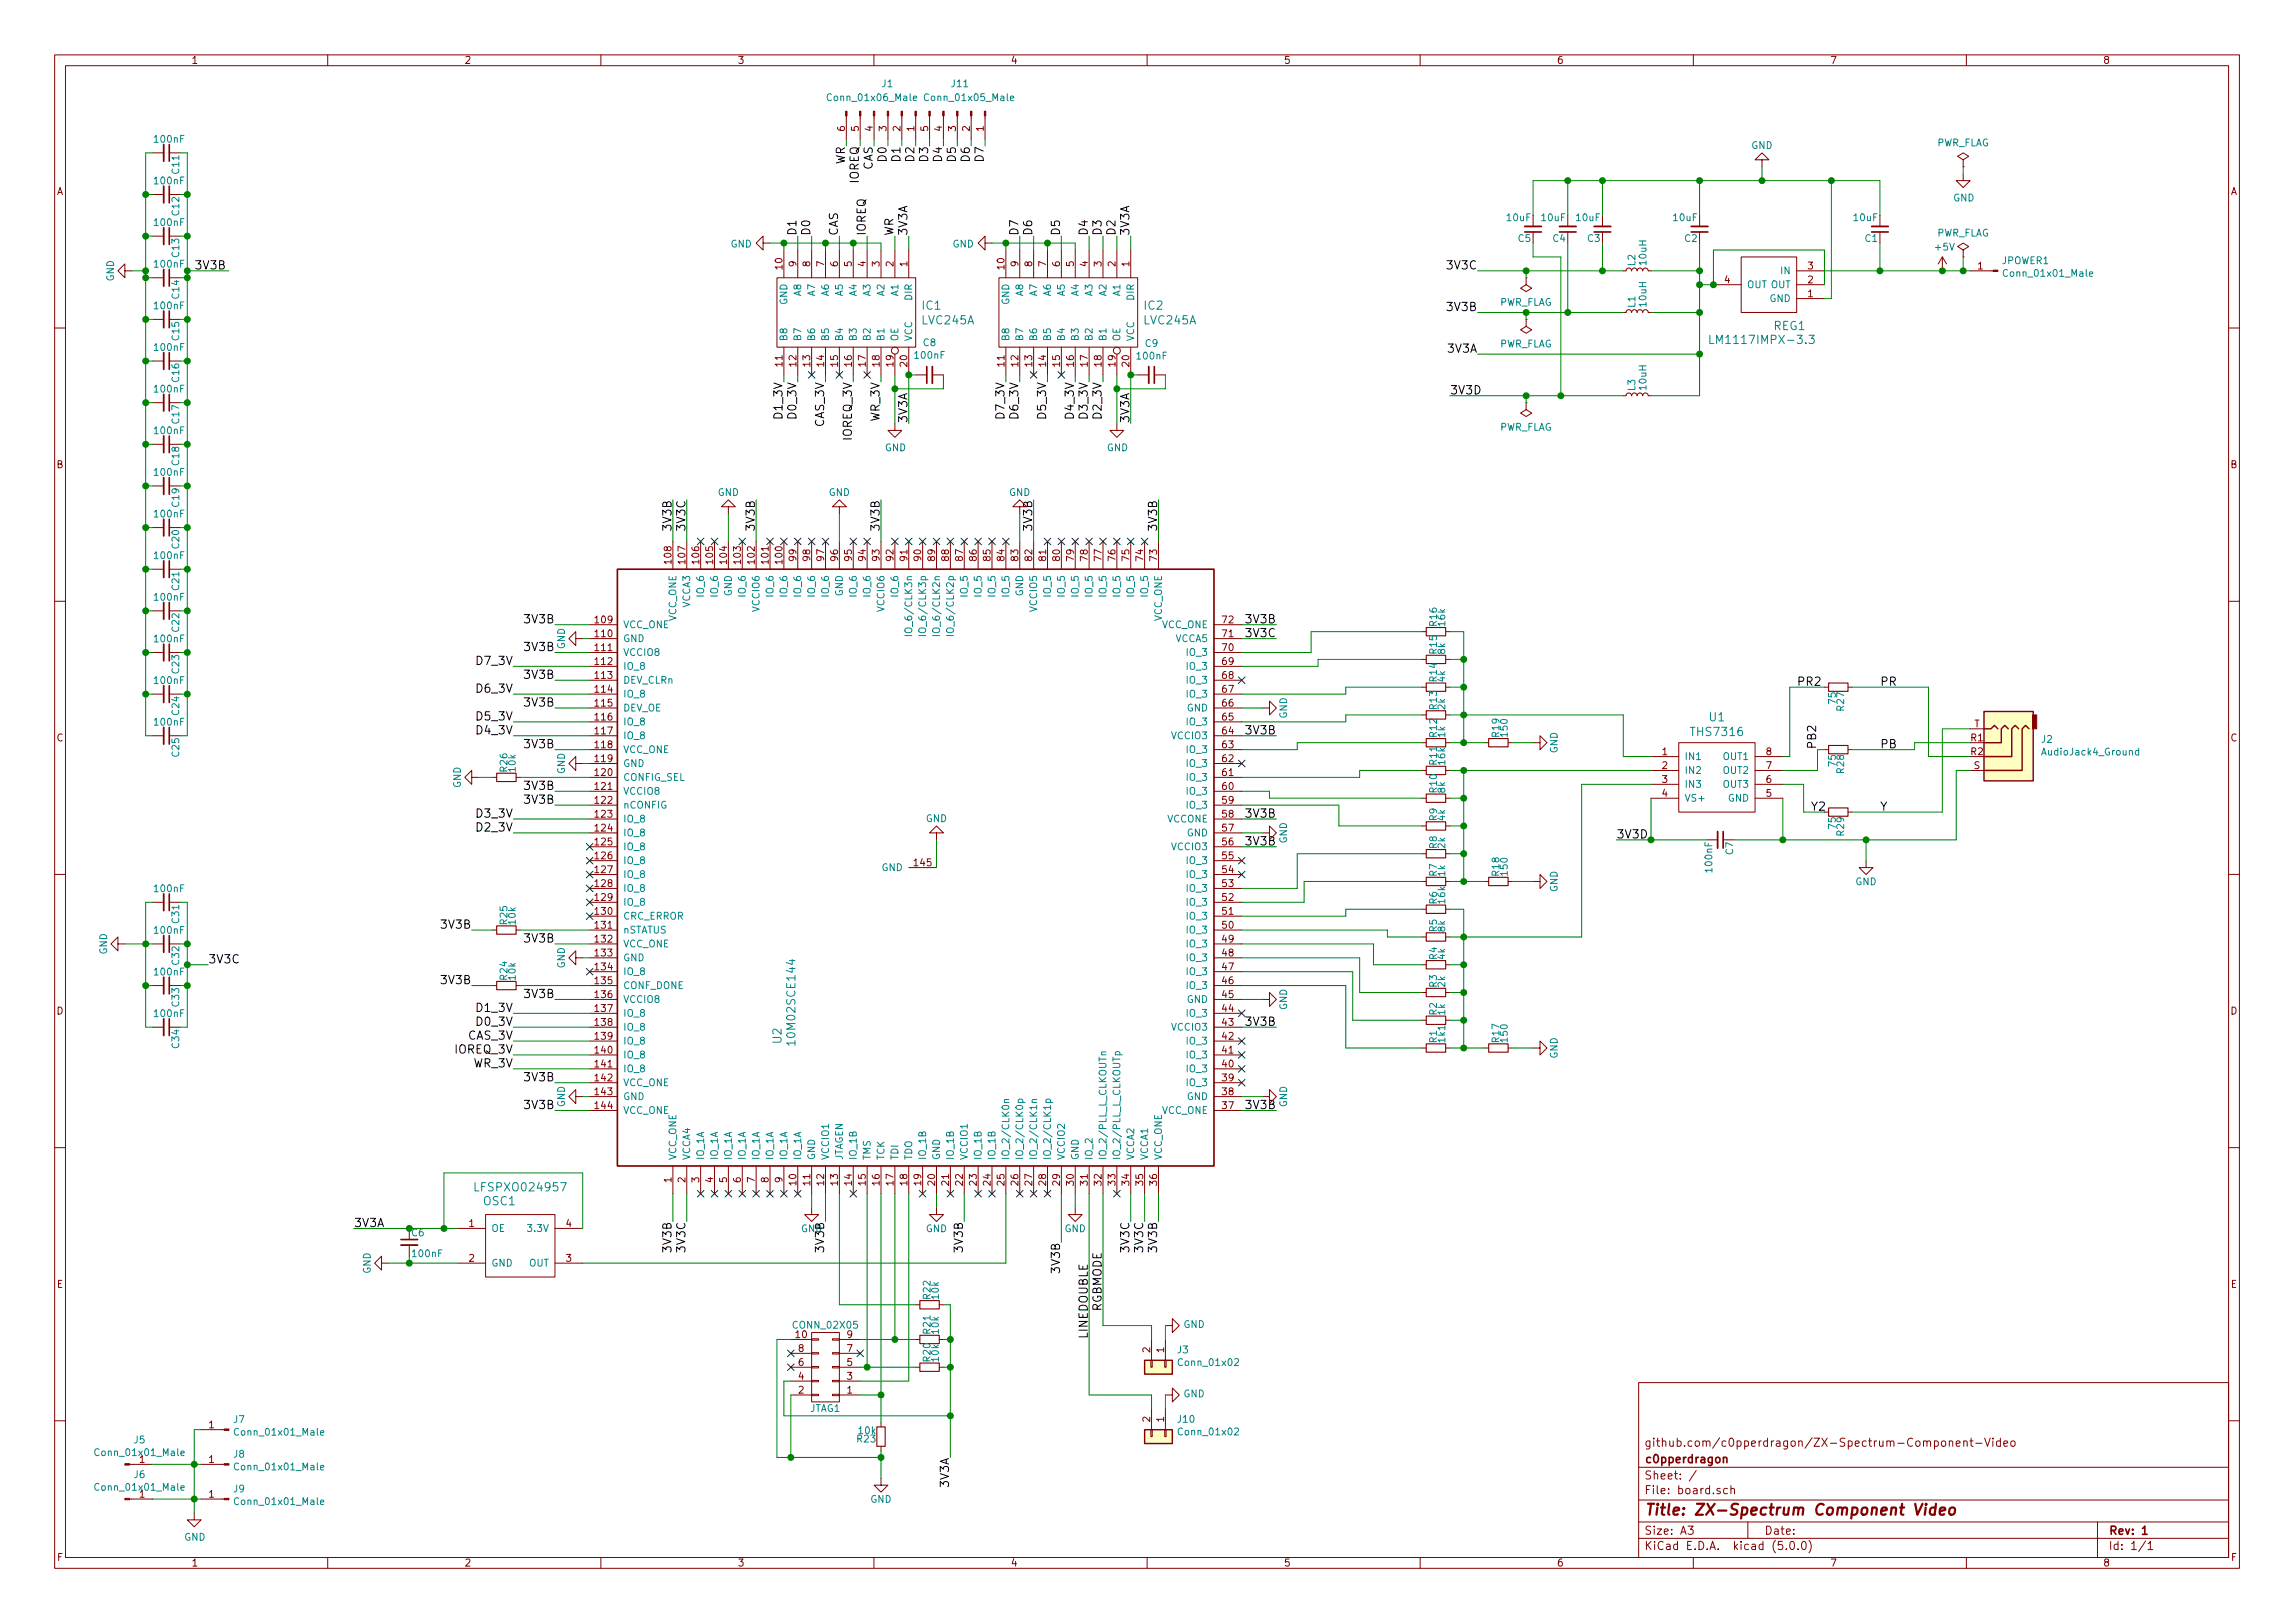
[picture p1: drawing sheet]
<svg xmlns="http://www.w3.org/2000/svg" width="420mm" height="297mm" viewBox="0 0 420 297" stroke-linecap="round" stroke-linejoin="round" font-family="sans-serif">
<defs><g id="words">
<text font-size="2.8" fill="#840000" x="301" y="277.3">Title: ZX-Spectrum Component Video</text>
<g font-size="2.1">
<text x="162.3" y="29.4" transform="rotate(-90 162.3 29.4)">D0</text>
<text x="164.8" y="29.4" transform="rotate(-90 164.8 29.4)">D1</text>
<text x="167.4" y="29.4" transform="rotate(-90 167.4 29.4)">D2</text>
<text x="169.9" y="29.4" transform="rotate(-90 169.9 29.4)">D3</text>
<text x="172.5" y="29.4" transform="rotate(-90 172.5 29.4)">D4</text>
<text x="175" y="29.4" transform="rotate(-90 175 29.4)">D5</text>
<text x="177.5" y="29.4" transform="rotate(-90 177.5 29.4)">D6</text>
<text x="180.1" y="29.4" transform="rotate(-90 180.1 29.4)">D7</text>
<text x="154.7" y="30.2" transform="rotate(-90 154.7 30.2)">WR</text>
<text x="157.2" y="33.5" transform="rotate(-90 157.2 33.5)">IOREQ</text>
<text x="159.8" y="31.2" transform="rotate(-90 159.8 31.2)">CAS</text>
<text x="145.8" y="43.2" transform="rotate(-90 145.8 43.2)">D1</text>
<text x="148.3" y="43.2" transform="rotate(-90 148.3 43.2)">D0</text>
<text x="153.4" y="43.2" transform="rotate(-90 153.4 43.2)">CAS</text>
<text x="158.5" y="43.2" transform="rotate(-90 158.5 43.2)">IOREQ</text>
<text x="163.6" y="43.2" transform="rotate(-90 163.6 43.2)">WR</text>
<text x="166.1" y="43.2" transform="rotate(-90 166.1 43.2)">3V3A</text>
<text x="186.4" y="43.2" transform="rotate(-90 186.4 43.2)">D7</text>
<text x="189" y="43.2" transform="rotate(-90 189 43.2)">D6</text>
<text x="194.1" y="43.2" transform="rotate(-90 194.1 43.2)">D5</text>
<text x="199.1" y="43.2" transform="rotate(-90 199.1 43.2)">D4</text>
<text x="201.7" y="43.2" transform="rotate(-90 201.7 43.2)">D3</text>
<text x="204.2" y="43.2" transform="rotate(-90 204.2 43.2)">D2</text>
<text x="206.8" y="43.2" transform="rotate(-90 206.8 43.2)">3V3A</text>
<text x="35.6" y="49.3">3V3B</text>
<text x="265.2" y="49.3">3V3C</text>
<text x="265.2" y="56.9">3V3B</text>
<text x="265.2" y="64.6">3V3A</text>
<text x="143.3" y="76.4" transform="rotate(-90 143.3 76.4)">D1_3V</text>
<text x="145.8" y="76.4" transform="rotate(-90 145.8 76.4)">D0_3V</text>
<text x="161" y="77.2" transform="rotate(-90 161 77.2)">WR_3V</text>
<text x="166.1" y="77.5" transform="rotate(-90 166.1 77.5)">3V3A</text>
<text x="183.9" y="76.4" transform="rotate(-90 183.9 76.4)">D7_3V</text>
<text x="186.4" y="76.4" transform="rotate(-90 186.4 76.4)">D6_3V</text>
<text x="191.5" y="76.4" transform="rotate(-90 191.5 76.4)">D5_3V</text>
<text x="196.6" y="76.4" transform="rotate(-90 196.6 76.4)">D4_3V</text>
<text x="199.1" y="76.4" transform="rotate(-90 199.1 76.4)">D3_3V</text>
<text x="201.7" y="76.4" transform="rotate(-90 201.7 76.4)">D2_3V</text>
<text x="206.8" y="77.5" transform="rotate(-90 206.8 77.5)">3V3A</text>
<text x="265.4" y="72.2">3V3D</text>
<text x="150.9" y="78.1" transform="rotate(-90 150.9 78.1)">CAS_3V</text>
<text x="156" y="80.5" transform="rotate(-90 156 80.5)">IOREQ_3V</text>
<text x="122.9" y="96.8" transform="rotate(-90 122.9 96.8)">3V3B</text>
<text x="125.5" y="96.8" transform="rotate(-90 125.5 96.8)">3V3C</text>
<text x="138.2" y="96.8" transform="rotate(-90 138.2 96.8)">3V3B</text>
<text x="161" y="96.8" transform="rotate(-90 161 96.8)">3V3B</text>
<text x="189" y="96.8" transform="rotate(-90 189 96.8)">3V3B</text>
<text x="211.8" y="96.8" transform="rotate(-90 211.8 96.8)">3V3B</text>
<text x="96.3" y="114.1">3V3B</text>
<text x="96.3" y="119.2">3V3B</text>
<text x="228.4" y="116.6">3V3C</text>
<text x="228.4" y="114.1">3V3B</text>
<text x="87.5" y="121.7">D7_3V</text>
<text x="96.3" y="124.2">3V3B</text>
<text x="328.9" y="125.5">PR2</text>
<text x="344.2" y="125.5">PR</text>
<text x="87.5" y="131.9">D5_3V</text>
<text x="87.5" y="126.8">D6_3V</text>
<text x="96.3" y="129.3">3V3B</text>
<text x="87.5" y="134.4">D4_3V</text>
<text x="96.3" y="136.9">3V3B</text>
<text x="228.4" y="134.4">3V3B</text>
<text x="332.5" y="137.2" transform="rotate(-90 332.5 137.2)">PB2</text>
<text x="344.2" y="136.9">PB</text>
<text x="87.5" y="149.6">D3_3V</text>
<text x="96.3" y="147.1">3V3B</text>
<text x="96.3" y="144.6">3V3B</text>
<text x="228.4" y="149.6">3V3B</text>
<text x="331.5" y="148.4">Y2</text>
<text x="344.2" y="148.4">Y</text>
<text x="87.5" y="152.2">D2_3V</text>
<text x="228.4" y="154.7">3V3B</text>
<text x="295.9" y="153.5">3V3D</text>
<text x="81.1" y="170">3V3B</text>
<text x="96.3" y="172.5">3V3B</text>
<text x="38.1" y="176.3">3V3C</text>
<text x="81.1" y="180.1">3V3B</text>
<text x="87.5" y="185.2">D1_3V</text>
<text x="96.3" y="182.7">3V3B</text>
<text x="85.7" y="190.3">CAS_3V</text>
<text x="87.5" y="187.7">D0_3V</text>
<text x="228.4" y="187.7">3V3B</text>
<text x="83.4" y="192.8">IOREQ_3V</text>
<text x="86.7" y="195.4">WR_3V</text>
<text x="96.3" y="197.9">3V3B</text>
<text x="96.3" y="203">3V3B</text>
<text x="228.4" y="203">3V3B</text>
<text x="64.8" y="224.6">3V3A</text>
<text x="122.9" y="228.9" transform="rotate(-90 122.9 228.9)">3V3B</text>
<text x="125.5" y="228.9" transform="rotate(-90 125.5 228.9)">3V3C</text>
<text x="150.9" y="228.9" transform="rotate(-90 150.9 228.9)">3V3B</text>
<text x="176.3" y="228.9" transform="rotate(-90 176.3 228.9)">3V3B</text>
<text x="194.1" y="232.7" transform="rotate(-90 194.1 232.7)">3V3B</text>
<text x="206.8" y="228.9" transform="rotate(-90 206.8 228.9)">3V3C</text>
<text x="209.3" y="228.9" transform="rotate(-90 209.3 228.9)">3V3C</text>
<text x="211.8" y="228.9" transform="rotate(-90 211.8 228.9)">3V3B</text>
<text x="199.1" y="245" transform="rotate(-90 199.1 245)">LINEDOUBLE</text>
<text x="201.7" y="240.1" transform="rotate(-90 201.7 240.1)">RGBMODE</text>
<text x="173.7" y="272" transform="rotate(-90 173.7 272)">3V3A</text>
</g>
<g font-size="2.1" fill="#008484">
<text x="168.9" y="56.7">IC1</text>
<text x="168.9" y="59.4">LVC245A</text>
<text x="209.5" y="56.7">IC2</text>
<text x="209.5" y="59.4">LVC245A</text>
<text x="314.2" y="63">LM1117IMPX-3.3</text>
<text x="324.7" y="60.4">REG1</text>
<text x="309.9" y="134.7">THS7316</text>
<text x="313" y="132">U1</text>
<text x="143.1" y="190.9" transform="rotate(-90 143.1 190.9)">U2</text>
<text x="145.6" y="190.7" transform="rotate(-90 145.6 190.7)">10M02SCE144</text>
<text x="87.5" y="218">LFSPXO024957</text>
<text x="88.5" y="220.6">OSC1</text>
</g>
<g font-size="2.1" fill="#840000">
<text x="301" y="267.8">c0pperdragon</text>
<text x="301" y="264.8">github.com/c0pperdragon/ZX-Spectrum-Component-Video</text>
<text x="301" y="273.5">File: board.sch</text>
<text x="301" y="270.8">Sheet: /</text>
<text x="301" y="280.9">Size: A3</text>
<text x="323" y="280.9">Date:</text>
<text x="386" y="280.9">Rev: 1</text>
<text x="301" y="283.7">KiCad E.D.A. kicad (5.0.0)</text>
<text x="386" y="283.7">Id: 1/1</text>
</g>
<g font-size="1.8" fill="#840000">
<text x="35" y="11.7">1</text>
<text x="85" y="11.7">2</text>
<text x="135" y="11.7">3</text>
<text x="185" y="11.7">4</text>
<text x="235" y="11.7">5</text>
<text x="285" y="11.7">6</text>
<text x="335" y="11.7">7</text>
<text x="385" y="11.7">8</text>
<text x="154.7" y="24" transform="rotate(-90 154.7 24)">6</text>
<text x="157.2" y="24" transform="rotate(-90 157.2 24)">5</text>
<text x="159.8" y="24" transform="rotate(-90 159.8 24)">4</text>
<text x="162.3" y="24" transform="rotate(-90 162.3 24)">3</text>
<text x="164.8" y="24" transform="rotate(-90 164.8 24)">2</text>
<text x="167.4" y="24" transform="rotate(-90 167.4 24)">1</text>
<text x="169.9" y="24" transform="rotate(-90 169.9 24)">5</text>
<text x="172.5" y="24" transform="rotate(-90 172.5 24)">4</text>
<text x="175" y="24" transform="rotate(-90 175 24)">3</text>
<text x="177.5" y="24" transform="rotate(-90 177.5 24)">2</text>
<text x="180.1" y="24" transform="rotate(-90 180.1 24)">1</text>
<text x="10.4" y="35.7">A</text>
<text x="408.4" y="35.7">A</text>
<text x="143.3" y="49.3" transform="rotate(-90 143.3 49.3)">10</text>
<text x="145.8" y="48.8" transform="rotate(-90 145.8 48.8)">9</text>
<text x="148.3" y="48.8" transform="rotate(-90 148.3 48.8)">8</text>
<text x="150.9" y="48.8" transform="rotate(-90 150.9 48.8)">7</text>
<text x="153.4" y="48.8" transform="rotate(-90 153.4 48.8)">6</text>
<text x="156" y="48.8" transform="rotate(-90 156 48.8)">5</text>
<text x="158.5" y="48.8" transform="rotate(-90 158.5 48.8)">4</text>
<text x="161" y="48.8" transform="rotate(-90 161 48.8)">3</text>
<text x="163.6" y="48.8" transform="rotate(-90 163.6 48.8)">2</text>
<text x="166.1" y="48.8" transform="rotate(-90 166.1 48.8)">1</text>
<text x="183.9" y="49.3" transform="rotate(-90 183.9 49.3)">10</text>
<text x="186.4" y="48.8" transform="rotate(-90 186.4 48.8)">9</text>
<text x="189" y="48.8" transform="rotate(-90 189 48.8)">8</text>
<text x="191.5" y="48.8" transform="rotate(-90 191.5 48.8)">7</text>
<text x="194.1" y="48.8" transform="rotate(-90 194.1 48.8)">6</text>
<text x="196.6" y="48.8" transform="rotate(-90 196.6 48.8)">5</text>
<text x="199.1" y="48.8" transform="rotate(-90 199.1 48.8)">4</text>
<text x="201.7" y="48.8" transform="rotate(-90 201.7 48.8)">3</text>
<text x="204.2" y="48.8" transform="rotate(-90 204.2 48.8)">2</text>
<text x="206.8" y="48.8" transform="rotate(-90 206.8 48.8)">1</text>
<text x="315.7" y="51.9">4</text>
<text x="331" y="51.9">2</text>
<text x="331" y="49.3">3</text>
<text x="362.1" y="49.3">1</text>
<text x="331" y="54.4">1</text>
<text x="143.3" y="67" transform="rotate(-90 143.3 67)">11</text>
<text x="145.8" y="67" transform="rotate(-90 145.8 67)">12</text>
<text x="148.3" y="67" transform="rotate(-90 148.3 67)">13</text>
<text x="150.9" y="67" transform="rotate(-90 150.9 67)">14</text>
<text x="153.4" y="67" transform="rotate(-90 153.4 67)">15</text>
<text x="156" y="67" transform="rotate(-90 156 67)">16</text>
<text x="158.5" y="67" transform="rotate(-90 158.5 67)">17</text>
<text x="161" y="67" transform="rotate(-90 161 67)">18</text>
<text x="163.6" y="67" transform="rotate(-90 163.6 67)">19</text>
<text x="166.1" y="67" transform="rotate(-90 166.1 67)">20</text>
<text x="183.9" y="67" transform="rotate(-90 183.9 67)">11</text>
<text x="186.4" y="67" transform="rotate(-90 186.4 67)">12</text>
<text x="189" y="67" transform="rotate(-90 189 67)">13</text>
<text x="191.5" y="67" transform="rotate(-90 191.5 67)">14</text>
<text x="194.1" y="67" transform="rotate(-90 194.1 67)">15</text>
<text x="196.6" y="67" transform="rotate(-90 196.6 67)">16</text>
<text x="199.1" y="67" transform="rotate(-90 199.1 67)">17</text>
<text x="201.7" y="67" transform="rotate(-90 201.7 67)">18</text>
<text x="204.2" y="67" transform="rotate(-90 204.2 67)">19</text>
<text x="206.8" y="67" transform="rotate(-90 206.8 67)">20</text>
<text x="10.4" y="85.7">B</text>
<text x="408.4" y="85.7">B</text>
<text x="122.9" y="103.1" transform="rotate(-90 122.9 103.1)">108</text>
<text x="125.5" y="103.1" transform="rotate(-90 125.5 103.1)">107</text>
<text x="128" y="103.1" transform="rotate(-90 128 103.1)">106</text>
<text x="130.6" y="103.1" transform="rotate(-90 130.6 103.1)">105</text>
<text x="133.1" y="103.1" transform="rotate(-90 133.1 103.1)">104</text>
<text x="135.6" y="103.1" transform="rotate(-90 135.6 103.1)">103</text>
<text x="138.2" y="103.1" transform="rotate(-90 138.2 103.1)">102</text>
<text x="140.7" y="103.1" transform="rotate(-90 140.7 103.1)">101</text>
<text x="143.3" y="103.1" transform="rotate(-90 143.3 103.1)">100</text>
<text x="145.8" y="102.6" transform="rotate(-90 145.8 102.6)">99</text>
<text x="148.3" y="102.6" transform="rotate(-90 148.3 102.6)">98</text>
<text x="150.9" y="102.6" transform="rotate(-90 150.9 102.6)">97</text>
<text x="153.4" y="102.6" transform="rotate(-90 153.4 102.6)">96</text>
<text x="156" y="102.6" transform="rotate(-90 156 102.6)">95</text>
<text x="158.5" y="102.6" transform="rotate(-90 158.5 102.6)">94</text>
<text x="161" y="102.6" transform="rotate(-90 161 102.6)">93</text>
<text x="163.6" y="102.6" transform="rotate(-90 163.6 102.6)">92</text>
<text x="166.1" y="102.6" transform="rotate(-90 166.1 102.6)">91</text>
<text x="168.7" y="102.6" transform="rotate(-90 168.7 102.6)">90</text>
<text x="171.2" y="102.6" transform="rotate(-90 171.2 102.6)">89</text>
<text x="173.7" y="102.6" transform="rotate(-90 173.7 102.6)">88</text>
<text x="176.3" y="102.6" transform="rotate(-90 176.3 102.6)">87</text>
<text x="178.8" y="102.6" transform="rotate(-90 178.8 102.6)">86</text>
<text x="181.4" y="102.6" transform="rotate(-90 181.4 102.6)">85</text>
<text x="183.9" y="102.6" transform="rotate(-90 183.9 102.6)">84</text>
<text x="186.4" y="102.6" transform="rotate(-90 186.4 102.6)">83</text>
<text x="189" y="102.6" transform="rotate(-90 189 102.6)">82</text>
<text x="191.5" y="102.6" transform="rotate(-90 191.5 102.6)">81</text>
<text x="194.1" y="102.6" transform="rotate(-90 194.1 102.6)">80</text>
<text x="196.6" y="102.6" transform="rotate(-90 196.6 102.6)">79</text>
<text x="199.1" y="102.6" transform="rotate(-90 199.1 102.6)">78</text>
<text x="201.7" y="102.6" transform="rotate(-90 201.7 102.6)">77</text>
<text x="204.2" y="102.6" transform="rotate(-90 204.2 102.6)">76</text>
<text x="206.8" y="102.6" transform="rotate(-90 206.8 102.6)">75</text>
<text x="209.3" y="102.6" transform="rotate(-90 209.3 102.6)">74</text>
<text x="211.8" y="102.6" transform="rotate(-90 211.8 102.6)">73</text>
<text x="109" y="114.1">109</text>
<text x="109" y="116.6">110</text>
<text x="109" y="119.2">111</text>
<text x="223.8" y="119.2">70</text>
<text x="223.8" y="116.6">71</text>
<text x="223.8" y="114.1">72</text>
<text x="109" y="121.7">112</text>
<text x="109" y="124.2">113</text>
<text x="223.8" y="124.2">68</text>
<text x="223.8" y="121.7">69</text>
<text x="109" y="126.8">114</text>
<text x="109" y="129.3">115</text>
<text x="109" y="131.9">116</text>
<text x="223.8" y="131.9">65</text>
<text x="223.8" y="129.3">66</text>
<text x="223.8" y="126.8">67</text>
<text x="10.4" y="135.7">C</text>
<text x="109" y="134.4">117</text>
<text x="109" y="136.9">118</text>
<text x="223.8" y="136.9">63</text>
<text x="223.8" y="134.4">64</text>
<text x="360.8" y="135.7">R1</text>
<text x="361.4" y="133.1">T</text>
<text x="408.4" y="135.7">C</text>
<text x="109" y="139.5">119</text>
<text x="109" y="142">120</text>
<text x="223.8" y="142">61</text>
<text x="223.8" y="139.5">62</text>
<text x="304.3" y="138.2">1</text>
<text x="304.3" y="140.8">2</text>
<text x="304.3" y="143.3">3</text>
<text x="323.4" y="143.3">6</text>
<text x="323.4" y="140.8">7</text>
<text x="323.4" y="138.2">8</text>
<text x="360.8" y="138.2">R2</text>
<text x="361.4" y="140.8">S</text>
<text x="109" y="144.6">121</text>
<text x="109" y="147.1">122</text>
<text x="109" y="149.6">123</text>
<text x="223.8" y="149.6">58</text>
<text x="223.8" y="147.1">59</text>
<text x="223.8" y="144.6">60</text>
<text x="304.3" y="145.8">4</text>
<text x="323.4" y="145.8">5</text>
<text x="109" y="152.2">124</text>
<text x="109" y="154.7">125</text>
<text x="223.8" y="154.7">56</text>
<text x="223.8" y="152.2">57</text>
<text x="109" y="157.3">126</text>
<text x="109" y="159.8">127</text>
<text x="167.4" y="158.5">145</text>
<text x="223.8" y="159.8">54</text>
<text x="223.8" y="157.3">55</text>
<text x="109" y="162.3">128</text>
<text x="109" y="164.9">129</text>
<text x="109" y="167.4">130</text>
<text x="223.8" y="167.4">51</text>
<text x="223.8" y="164.9">52</text>
<text x="223.8" y="162.3">53</text>
<text x="109" y="170">131</text>
<text x="109" y="172.5">132</text>
<text x="223.8" y="172.5">49</text>
<text x="223.8" y="170">50</text>
<text x="109" y="175">133</text>
<text x="109" y="177.6">134</text>
<text x="223.8" y="177.6">47</text>
<text x="223.8" y="175">48</text>
<text x="10.4" y="185.7">D</text>
<text x="109" y="180.1">135</text>
<text x="109" y="182.7">136</text>
<text x="109" y="185.2">137</text>
<text x="223.8" y="185.2">44</text>
<text x="223.8" y="182.7">45</text>
<text x="223.8" y="180.1">46</text>
<text x="408.4" y="185.7">D</text>
<text x="109" y="187.7">138</text>
<text x="109" y="190.3">139</text>
<text x="223.8" y="190.3">42</text>
<text x="223.8" y="187.7">43</text>
<text x="109" y="192.8">140</text>
<text x="109" y="195.4">141</text>
<text x="109" y="197.9">142</text>
<text x="223.8" y="197.9">39</text>
<text x="223.8" y="195.4">40</text>
<text x="223.8" y="192.8">41</text>
<text x="109" y="200.4">143</text>
<text x="109" y="203">144</text>
<text x="223.8" y="203">37</text>
<text x="223.8" y="200.4">38</text>
<text x="122.9" y="216.4" transform="rotate(-90 122.9 216.4)">1</text>
<text x="125.5" y="216.4" transform="rotate(-90 125.5 216.4)">2</text>
<text x="128" y="216.4" transform="rotate(-90 128 216.4)">3</text>
<text x="130.6" y="216.4" transform="rotate(-90 130.6 216.4)">4</text>
<text x="133.1" y="216.4" transform="rotate(-90 133.1 216.4)">5</text>
<text x="135.6" y="216.4" transform="rotate(-90 135.6 216.4)">6</text>
<text x="138.2" y="216.4" transform="rotate(-90 138.2 216.4)">7</text>
<text x="140.7" y="216.4" transform="rotate(-90 140.7 216.4)">8</text>
<text x="143.3" y="216.4" transform="rotate(-90 143.3 216.4)">9</text>
<text x="145.8" y="216.9" transform="rotate(-90 145.8 216.9)">10</text>
<text x="148.3" y="216.9" transform="rotate(-90 148.3 216.9)">11</text>
<text x="150.9" y="216.9" transform="rotate(-90 150.9 216.9)">12</text>
<text x="153.4" y="216.9" transform="rotate(-90 153.4 216.9)">13</text>
<text x="156" y="216.9" transform="rotate(-90 156 216.9)">14</text>
<text x="158.5" y="216.9" transform="rotate(-90 158.5 216.9)">15</text>
<text x="161" y="216.9" transform="rotate(-90 161 216.9)">16</text>
<text x="163.6" y="216.9" transform="rotate(-90 163.6 216.9)">17</text>
<text x="166.1" y="216.9" transform="rotate(-90 166.1 216.9)">18</text>
<text x="168.7" y="216.9" transform="rotate(-90 168.7 216.9)">19</text>
<text x="171.2" y="216.9" transform="rotate(-90 171.2 216.9)">20</text>
<text x="173.7" y="216.9" transform="rotate(-90 173.7 216.9)">21</text>
<text x="176.3" y="216.9" transform="rotate(-90 176.3 216.9)">22</text>
<text x="178.8" y="216.9" transform="rotate(-90 178.8 216.9)">23</text>
<text x="181.4" y="216.9" transform="rotate(-90 181.4 216.9)">24</text>
<text x="183.9" y="216.9" transform="rotate(-90 183.9 216.9)">25</text>
<text x="186.4" y="216.9" transform="rotate(-90 186.4 216.9)">26</text>
<text x="189" y="216.9" transform="rotate(-90 189 216.9)">27</text>
<text x="191.5" y="216.9" transform="rotate(-90 191.5 216.9)">28</text>
<text x="194.1" y="216.9" transform="rotate(-90 194.1 216.9)">29</text>
<text x="196.6" y="216.9" transform="rotate(-90 196.6 216.9)">30</text>
<text x="199.1" y="216.9" transform="rotate(-90 199.1 216.9)">31</text>
<text x="201.7" y="216.9" transform="rotate(-90 201.7 216.9)">32</text>
<text x="204.2" y="216.9" transform="rotate(-90 204.2 216.9)">33</text>
<text x="206.8" y="216.9" transform="rotate(-90 206.8 216.9)">34</text>
<text x="209.3" y="216.9" transform="rotate(-90 209.3 216.9)">35</text>
<text x="211.8" y="216.9" transform="rotate(-90 211.8 216.9)">36</text>
<text x="85.9" y="224.6">1</text>
<text x="103.7" y="224.6">4</text>
<text x="85.9" y="230.9">2</text>
<text x="103.7" y="230.9">3</text>
<text x="10.4" y="235.7">E</text>
<text x="408.4" y="235.7">E</text>
<text x="145.7" y="244.9">10</text>
<text x="155.1" y="244.9">9</text>
<text x="146.2" y="250">6</text>
<text x="146.2" y="247.4">8</text>
<text x="155.1" y="250">5</text>
<text x="155.1" y="247.4">7</text>
<text x="210.6" y="247.5" transform="rotate(-90 210.6 247.5)">2</text>
<text x="213.1" y="247.5" transform="rotate(-90 213.1 247.5)">1</text>
<text x="146.2" y="255.1">2</text>
<text x="146.2" y="252.5">4</text>
<text x="155.1" y="255.1">1</text>
<text x="155.1" y="252.5">3</text>
<text x="38.3" y="261.4">1</text>
<text x="210.6" y="260.2" transform="rotate(-90 210.6 260.2)">2</text>
<text x="213.1" y="260.2" transform="rotate(-90 213.1 260.2)">1</text>
<text x="25.6" y="267.8">1</text>
<text x="38.3" y="267.8">1</text>
<text x="25.6" y="274.1">1</text>
<text x="38.3" y="274.1">1</text>
<text x="10.5" y="285.7">F</text>
<text x="35" y="286.7">1</text>
<text x="85" y="286.7">2</text>
<text x="135" y="286.7">3</text>
<text x="185" y="286.7">4</text>
<text x="235" y="286.7">5</text>
<text x="285" y="286.7">6</text>
<text x="335" y="286.7">7</text>
<text x="385" y="286.7">8</text>
<text x="408.5" y="285.7">F</text>
</g>
<g font-size="1.8" fill="#008484">
<text x="161.5" y="16">J1</text>
<text x="174.3" y="16">J11</text>
<text x="152" y="18.5">Conn_01x06_Male</text>
<text x="169.7" y="18.5">Conn_01x05_Male</text>
<text x="28.4" y="26.1">100nF</text>
<text x="320.6" y="27.3">GND</text>
<text x="354.5" y="26.8">PWR_FLAG</text>
<text x="28.4" y="33.7">100nF</text>
<text x="32.8" y="31.8" transform="rotate(-90 32.8 31.8)">C11</text>
<text x="28.4" y="41.4">100nF</text>
<text x="32.8" y="39.4" transform="rotate(-90 32.8 39.4)">C12</text>
<text x="275.9" y="40.5">10uF</text>
<text x="282.3" y="40.5">10uF</text>
<text x="288.6" y="40.5">10uF</text>
<text x="306.4" y="40.5">10uF</text>
<text x="339.4" y="40.5">10uF</text>
<text x="357.6" y="36.9">GND</text>
<text x="32.8" y="47" transform="rotate(-90 32.8 47)">C13</text>
<text x="133.8" y="45.3">GND</text>
<text x="174.4" y="45.3">GND</text>
<text x="278" y="44.3">C5</text>
<text x="284.3" y="44.3">C4</text>
<text x="290.7" y="44.3">C3</text>
<text x="308.5" y="44.3">C2</text>
<text x="341.5" y="44.3">C1</text>
<text x="354.4" y="45.9">+5V</text>
<text x="354.5" y="43.3">PWR_FLAG</text>
<text x="20.9" y="51.5" transform="rotate(-90 20.9 51.5)">GND</text>
<text x="28.4" y="49">100nF</text>
<text x="299.4" y="48.6" transform="rotate(-90 299.4 48.6)">L2</text>
<text x="301.4" y="48.4" transform="rotate(-90 301.4 48.4)">10uH</text>
<text x="319.8" y="52.7">OUT OUT</text>
<text x="326.1" y="50.2">IN</text>
<text x="366.5" y="48.3">JPOWER1</text>
<text x="367.3" y="50.7">Conn_01x01_Male</text>
<text x="28.4" y="56.6">100nF</text>
<text x="32.8" y="54.6" transform="rotate(-90 32.8 54.6)">C14</text>
<text x="144.1" y="55.8" transform="rotate(-90 144.1 55.8)">GND</text>
<text x="146.7" y="54.1" transform="rotate(-90 146.7 54.1)">A8</text>
<text x="149.2" y="54.1" transform="rotate(-90 149.2 54.1)">A7</text>
<text x="151.8" y="54.1" transform="rotate(-90 151.8 54.1)">A6</text>
<text x="154.3" y="54.1" transform="rotate(-90 154.3 54.1)">A5</text>
<text x="156.8" y="54.1" transform="rotate(-90 156.8 54.1)">A4</text>
<text x="159.4" y="54.1" transform="rotate(-90 159.4 54.1)">A3</text>
<text x="161.9" y="54.1" transform="rotate(-90 161.9 54.1)">A2</text>
<text x="164.5" y="54.1" transform="rotate(-90 164.5 54.1)">A1</text>
<text x="167" y="54.9" transform="rotate(-90 167 54.9)">DIR</text>
<text x="184.8" y="55.8" transform="rotate(-90 184.8 55.8)">GND</text>
<text x="187.3" y="54.1" transform="rotate(-90 187.3 54.1)">A8</text>
<text x="189.9" y="54.1" transform="rotate(-90 189.9 54.1)">A7</text>
<text x="192.4" y="54.1" transform="rotate(-90 192.4 54.1)">A6</text>
<text x="194.9" y="54.1" transform="rotate(-90 194.9 54.1)">A5</text>
<text x="197.5" y="54.1" transform="rotate(-90 197.5 54.1)">A4</text>
<text x="200" y="54.1" transform="rotate(-90 200 54.1)">A3</text>
<text x="202.6" y="54.1" transform="rotate(-90 202.6 54.1)">A2</text>
<text x="205.1" y="54.1" transform="rotate(-90 205.1 54.1)">A1</text>
<text x="207.6" y="54.9" transform="rotate(-90 207.6 54.9)">DIR</text>
<text x="274.4" y="56">PWR_FLAG</text>
<text x="299.4" y="56.2" transform="rotate(-90 299.4 56.2)">L1</text>
<text x="301.4" y="56" transform="rotate(-90 301.4 56)">10uH</text>
<text x="324" y="55.3">GND</text>
<text x="28.4" y="64.2">100nF</text>
<text x="32.8" y="62.2" transform="rotate(-90 32.8 62.2)">C15</text>
<text x="144.1" y="62.5" transform="rotate(-90 144.1 62.5)">B8</text>
<text x="146.7" y="62.5" transform="rotate(-90 146.7 62.5)">B7</text>
<text x="149.2" y="62.5" transform="rotate(-90 149.2 62.5)">B6</text>
<text x="151.8" y="62.5" transform="rotate(-90 151.8 62.5)">B5</text>
<text x="154.3" y="62.5" transform="rotate(-90 154.3 62.5)">B4</text>
<text x="156.8" y="62.5" transform="rotate(-90 156.8 62.5)">B3</text>
<text x="159.4" y="62.5" transform="rotate(-90 159.4 62.5)">B2</text>
<text x="161.9" y="62.5" transform="rotate(-90 161.9 62.5)">B1</text>
<text x="164.5" y="62.5" transform="rotate(-90 164.5 62.5)">OE</text>
<text x="167" y="62.5" transform="rotate(-90 167 62.5)">VCC</text>
<text x="167.6" y="65.7">100nF</text>
<text x="169.1" y="63.4">C8</text>
<text x="184.8" y="62.5" transform="rotate(-90 184.8 62.5)">B8</text>
<text x="187.3" y="62.5" transform="rotate(-90 187.3 62.5)">B7</text>
<text x="189.9" y="62.5" transform="rotate(-90 189.9 62.5)">B6</text>
<text x="192.4" y="62.5" transform="rotate(-90 192.4 62.5)">B5</text>
<text x="194.9" y="62.5" transform="rotate(-90 194.9 62.5)">B4</text>
<text x="197.5" y="62.5" transform="rotate(-90 197.5 62.5)">B3</text>
<text x="200" y="62.5" transform="rotate(-90 200 62.5)">B2</text>
<text x="202.6" y="62.5" transform="rotate(-90 202.6 62.5)">B1</text>
<text x="205.1" y="62.5" transform="rotate(-90 205.1 62.5)">OE</text>
<text x="207.6" y="62.5" transform="rotate(-90 207.6 62.5)">VCC</text>
<text x="208.3" y="65.8">100nF</text>
<text x="209.7" y="63.5">C9</text>
<text x="274.4" y="63.6">PWR_FLAG</text>
<text x="28.4" y="71.8">100nF</text>
<text x="32.8" y="69.9" transform="rotate(-90 32.8 69.9)">C16</text>
<text x="299.4" y="71.5" transform="rotate(-90 299.4 71.5)">L3</text>
<text x="301.4" y="71.3" transform="rotate(-90 301.4 71.3)">10uH</text>
<text x="32.8" y="77.5" transform="rotate(-90 32.8 77.5)">C17</text>
<text x="28.4" y="79.5">100nF</text>
<text x="162" y="82.6">GND</text>
<text x="202.6" y="82.6">GND</text>
<text x="274.4" y="78.8">PWR_FLAG</text>
<text x="28.4" y="87.1">100nF</text>
<text x="32.8" y="85.1" transform="rotate(-90 32.8 85.1)">C18</text>
<text x="28.4" y="94.7">100nF</text>
<text x="32.8" y="92.7" transform="rotate(-90 32.8 92.7)">C19</text>
<text x="131.4" y="90.8">GND</text>
<text x="151.7" y="90.8">GND</text>
<text x="184.7" y="90.8">GND</text>
<text x="32.8" y="100.3" transform="rotate(-90 32.8 100.3)">C20</text>
<text x="28.4" y="102.3">100nF</text>
<text x="32.8" y="108" transform="rotate(-90 32.8 108)">C21</text>
<text x="28.4" y="109.9">100nF</text>
<text x="123.8" y="113.8" transform="rotate(-90 123.8 113.8)">VCC_ONE</text>
<text x="126.4" y="111.2" transform="rotate(-90 126.4 111.2)">VCCA3</text>
<text x="128.9" y="109" transform="rotate(-90 128.9 109)">IO_6</text>
<text x="131.4" y="109" transform="rotate(-90 131.4 109)">IO_6</text>
<text x="134" y="109.1" transform="rotate(-90 134 109.1)">GND</text>
<text x="136.5" y="109" transform="rotate(-90 136.5 109)">IO_6</text>
<text x="139.1" y="111.8" transform="rotate(-90 139.1 111.8)">VCCIO6</text>
<text x="141.6" y="109" transform="rotate(-90 141.6 109)">IO_6</text>
<text x="144.1" y="109" transform="rotate(-90 144.1 109)">IO_6</text>
<text x="146.7" y="109" transform="rotate(-90 146.7 109)">IO_6</text>
<text x="149.2" y="109" transform="rotate(-90 149.2 109)">IO_6</text>
<text x="151.8" y="109" transform="rotate(-90 151.8 109)">IO_6</text>
<text x="154.3" y="109.1" transform="rotate(-90 154.3 109.1)">GND</text>
<text x="156.8" y="109" transform="rotate(-90 156.8 109)">IO_6</text>
<text x="159.4" y="109" transform="rotate(-90 159.4 109)">IO_6</text>
<text x="161.9" y="111.8" transform="rotate(-90 161.9 111.8)">VCCIO6</text>
<text x="164.5" y="109" transform="rotate(-90 164.5 109)">IO_6</text>
<text x="177.2" y="109" transform="rotate(-90 177.2 109)">IO_5</text>
<text x="179.7" y="109" transform="rotate(-90 179.7 109)">IO_5</text>
<text x="182.2" y="109" transform="rotate(-90 182.2 109)">IO_5</text>
<text x="184.8" y="109" transform="rotate(-90 184.8 109)">IO_5</text>
<text x="187.3" y="109.1" transform="rotate(-90 187.3 109.1)">GND</text>
<text x="189.9" y="111.8" transform="rotate(-90 189.9 111.8)">VCCIO5</text>
<text x="192.4" y="109" transform="rotate(-90 192.4 109)">IO_5</text>
<text x="194.9" y="109" transform="rotate(-90 194.9 109)">IO_5</text>
<text x="197.5" y="109" transform="rotate(-90 197.5 109)">IO_5</text>
<text x="200" y="109" transform="rotate(-90 200 109)">IO_5</text>
<text x="202.6" y="109" transform="rotate(-90 202.6 109)">IO_5</text>
<text x="205.1" y="109" transform="rotate(-90 205.1 109)">IO_5</text>
<text x="207.6" y="109" transform="rotate(-90 207.6 109)">IO_5</text>
<text x="210.2" y="109" transform="rotate(-90 210.2 109)">IO_5</text>
<text x="212.7" y="113.8" transform="rotate(-90 212.7 113.8)">VCC_ONE</text>
<text x="28.4" y="117.6">100nF</text>
<text x="32.8" y="115.6" transform="rotate(-90 32.8 115.6)">C22</text>
<text x="103.4" y="118.8" transform="rotate(-90 103.4 118.8)">GND</text>
<text x="114" y="115">VCC_ONE</text>
<text x="114" y="117.5">GND</text>
<text x="167" y="115.2" transform="rotate(-90 167 115.2)">IO_6/CLK3n</text>
<text x="169.5" y="115.2" transform="rotate(-90 169.5 115.2)">IO_6/CLK3p</text>
<text x="172.1" y="115.2" transform="rotate(-90 172.1 115.2)">IO_6/CLK2n</text>
<text x="174.6" y="115.2" transform="rotate(-90 174.6 115.2)">IO_6/CLK2p</text>
<text x="212.7" y="115">VCC_ONE</text>
<text x="215.2" y="117.5">VCCA5</text>
<text x="263.1" y="119.6" transform="rotate(-90 263.1 119.6)">R15</text>
<text x="263.1" y="114.5" transform="rotate(-90 263.1 114.5)">R16</text>
<text x="264.6" y="119.7" transform="rotate(-90 264.6 119.7)">8k</text>
<text x="264.6" y="114.5" transform="rotate(-90 264.6 114.5)">16k</text>
<text x="28.4" y="125.2">100nF</text>
<text x="32.8" y="123.2" transform="rotate(-90 32.8 123.2)">C23</text>
<text x="114" y="120.1">VCCIO8</text>
<text x="114" y="122.6">IO_8</text>
<text x="114" y="125.1">DEV_CLRn</text>
<text x="217.4" y="125.1">IO_3</text>
<text x="217.4" y="122.6">IO_3</text>
<text x="217.4" y="120.1">IO_3</text>
<text x="263.1" y="124.7" transform="rotate(-90 263.1 124.7)">R14</text>
<text x="264.6" y="124.8" transform="rotate(-90 264.6 124.8)">4k</text>
<text x="32.8" y="130.8" transform="rotate(-90 32.8 130.8)">C24</text>
<text x="114" y="127.7">IO_8</text>
<text x="114" y="130.2">DEV_OE</text>
<text x="217.3" y="130.2">GND</text>
<text x="217.4" y="127.7">IO_3</text>
<text x="235.6" y="131.5" transform="rotate(-90 235.6 131.5)">GND</text>
<text x="263.1" y="129.8" transform="rotate(-90 263.1 129.8)">R13</text>
<text x="264.6" y="129.9" transform="rotate(-90 264.6 129.9)">2k</text>
<text x="336.1" y="128.8" transform="rotate(-90 336.1 128.8)">75</text>
<text x="337.6" y="130.1" transform="rotate(-90 337.6 130.1)">R27</text>
<text x="28.4" y="132.8">100nF</text>
<text x="114" y="132.8">IO_8</text>
<text x="114" y="135.3">IO_8</text>
<text x="114" y="137.8">VCC_ONE</text>
<text x="214.7" y="135.3">VCCIO3</text>
<text x="217.4" y="137.8">IO_3</text>
<text x="217.4" y="132.8">IO_3</text>
<text x="263.1" y="134.9" transform="rotate(-90 263.1 134.9)">R12</text>
<text x="264.6" y="134.9" transform="rotate(-90 264.6 134.9)">1k</text>
<text x="274.5" y="134.9" transform="rotate(-90 274.5 134.9)">R19</text>
<text x="276" y="134.7" transform="rotate(-90 276 134.7)">150</text>
<text x="285.2" y="137.9" transform="rotate(-90 285.2 137.9)">GND</text>
<text x="373.8" y="136">J2</text>
<text x="32.8" y="138.4" transform="rotate(-90 32.8 138.4)">C25</text>
<text x="92.9" y="141.2" transform="rotate(-90 92.9 141.2)">R26</text>
<text x="94.4" y="141.2" transform="rotate(-90 94.4 141.2)">10k</text>
<text x="103.4" y="141.7" transform="rotate(-90 103.4 141.7)">GND</text>
<text x="114" y="140.4">GND</text>
<text x="114" y="142.9">CONFIG_SEL</text>
<text x="217.4" y="142.9">IO_3</text>
<text x="217.4" y="140.4">IO_3</text>
<text x="263.1" y="139.9" transform="rotate(-90 263.1 139.9)">R11</text>
<text x="264.6" y="139.9" transform="rotate(-90 264.6 139.9)">16k</text>
<text x="308.4" y="139.1">IN1</text>
<text x="308.4" y="141.6">IN2</text>
<text x="315.6" y="141.6">OUT2</text>
<text x="315.6" y="139.1">OUT1</text>
<text x="336.1" y="140.2" transform="rotate(-90 336.1 140.2)">75</text>
<text x="337.6" y="141.5" transform="rotate(-90 337.6 141.5)">R28</text>
<text x="374.1" y="138.3">AudioJack4_Ground</text>
<text x="84.4" y="144.2" transform="rotate(-90 84.4 144.2)">GND</text>
<text x="114" y="145.5">VCCIO8</text>
<text x="114" y="148">nCONFIG</text>
<text x="217.4" y="148">IO_3</text>
<text x="217.4" y="145.5">IO_3</text>
<text x="263.1" y="145" transform="rotate(-90 263.1 145)">R10</text>
<text x="264.6" y="145.1" transform="rotate(-90 264.6 145.1)">8k</text>
<text x="308.4" y="144.2">IN3</text>
<text x="308.4" y="146.7">VS+</text>
<text x="315.6" y="144.2">OUT3</text>
<text x="316.4" y="146.7">GND</text>
<text x="114" y="150.5">IO_8</text>
<text x="114" y="153.1">IO_8</text>
<text x="114" y="155.6">IO_8</text>
<text x="169.5" y="150.5">GND</text>
<text x="213.7" y="150.5">VCCONE</text>
<text x="214.7" y="155.6">VCCIO3</text>
<text x="217.3" y="153.1">GND</text>
<text x="235.6" y="154.4" transform="rotate(-90 235.6 154.4)">GND</text>
<text x="263.1" y="155.3" transform="rotate(-90 263.1 155.3)">R8</text>
<text x="263.1" y="150.2" transform="rotate(-90 263.1 150.2)">R9</text>
<text x="264.6" y="155.3" transform="rotate(-90 264.6 155.3)">2k</text>
<text x="264.6" y="150.2" transform="rotate(-90 264.6 150.2)">4k</text>
<text x="336.1" y="151.6" transform="rotate(-90 336.1 151.6)">75</text>
<text x="337.6" y="152.9" transform="rotate(-90 337.6 152.9)">R29</text>
<text x="114" y="158.2">IO_8</text>
<text x="114" y="160.7">IO_8</text>
<text x="161.4" y="159.4">GND</text>
<text x="217.4" y="160.7">IO_3</text>
<text x="217.4" y="158.2">IO_3</text>
<text x="263.1" y="160.4" transform="rotate(-90 263.1 160.4)">R7</text>
<text x="264.6" y="160.3" transform="rotate(-90 264.6 160.3)">1k</text>
<text x="274.5" y="160.3" transform="rotate(-90 274.5 160.3)">R18</text>
<text x="276" y="160.1" transform="rotate(-90 276 160.1)">150</text>
<text x="313.5" y="159.5" transform="rotate(-90 313.5 159.5)">100nF</text>
<text x="317.3" y="156.4" transform="rotate(-90 317.3 156.4)">C7</text>
<text x="28.4" y="163.3">100nF</text>
<text x="114" y="163.2">IO_8</text>
<text x="114" y="165.8">IO_8</text>
<text x="217.4" y="165.8">IO_3</text>
<text x="217.4" y="163.2">IO_3</text>
<text x="263.1" y="165.4" transform="rotate(-90 263.1 165.4)">R6</text>
<text x="264.6" y="165.3" transform="rotate(-90 264.6 165.3)">16k</text>
<text x="285.2" y="163.3" transform="rotate(-90 285.2 163.3)">GND</text>
<text x="339.7" y="162">GND</text>
<text x="28.4" y="170.9">100nF</text>
<text x="32.8" y="168.9" transform="rotate(-90 32.8 168.9)">C31</text>
<text x="92.9" y="169.1" transform="rotate(-90 92.9 169.1)">R25</text>
<text x="94.4" y="169.1" transform="rotate(-90 94.4 169.1)">10k</text>
<text x="114" y="168.3">CRC_ERROR</text>
<text x="114" y="170.9">nSTATUS</text>
<text x="114" y="173.4">VCC_ONE</text>
<text x="217.4" y="173.4">IO_3</text>
<text x="217.4" y="170.9">IO_3</text>
<text x="217.4" y="168.3">IO_3</text>
<text x="263.1" y="170.5" transform="rotate(-90 263.1 170.5)">R5</text>
<text x="264.6" y="170.5" transform="rotate(-90 264.6 170.5)">8k</text>
<text x="19.6" y="174.7" transform="rotate(-90 19.6 174.7)">GND</text>
<text x="28.4" y="178.5">100nF</text>
<text x="32.8" y="176.5" transform="rotate(-90 32.8 176.5)">C32</text>
<text x="92.9" y="179.3" transform="rotate(-90 92.9 179.3)">R24</text>
<text x="94.4" y="179.3" transform="rotate(-90 94.4 179.3)">10k</text>
<text x="103.4" y="177.3" transform="rotate(-90 103.4 177.3)">GND</text>
<text x="114" y="175.9">GND</text>
<text x="114" y="178.5">IO_8</text>
<text x="217.4" y="178.5">IO_3</text>
<text x="217.4" y="175.9">IO_3</text>
<text x="263.1" y="175.6" transform="rotate(-90 263.1 175.6)">R4</text>
<text x="264.6" y="175.6" transform="rotate(-90 264.6 175.6)">4k</text>
<text x="32.8" y="184.2" transform="rotate(-90 32.8 184.2)">C33</text>
<text x="114" y="181">CONF_DONE</text>
<text x="114" y="183.6">VCCIO8</text>
<text x="217.3" y="183.6">GND</text>
<text x="217.4" y="181">IO_3</text>
<text x="235.6" y="184.9" transform="rotate(-90 235.6 184.9)">GND</text>
<text x="263.1" y="185.8" transform="rotate(-90 263.1 185.8)">R2</text>
<text x="263.1" y="180.7" transform="rotate(-90 263.1 180.7)">R3</text>
<text x="264.6" y="185.7" transform="rotate(-90 264.6 185.7)">1k</text>
<text x="264.6" y="180.7" transform="rotate(-90 264.6 180.7)">2k</text>
<text x="28.4" y="186.1">100nF</text>
<text x="32.8" y="191.8" transform="rotate(-90 32.8 191.8)">C34</text>
<text x="114" y="186.1">IO_8</text>
<text x="114" y="188.6">IO_8</text>
<text x="114" y="191.2">IO_8</text>
<text x="214.7" y="188.6">VCCIO3</text>
<text x="217.4" y="191.2">IO_3</text>
<text x="217.4" y="186.1">IO_3</text>
<text x="263.1" y="190.8" transform="rotate(-90 263.1 190.8)">R1</text>
<text x="264.6" y="190.7" transform="rotate(-90 264.6 190.7)">1k1</text>
<text x="274.5" y="190.7" transform="rotate(-90 274.5 190.7)">R17</text>
<text x="276" y="190.6" transform="rotate(-90 276 190.6)">150</text>
<text x="114" y="193.7">IO_8</text>
<text x="114" y="196.3">IO_8</text>
<text x="217.4" y="196.3">IO_3</text>
<text x="217.4" y="193.7">IO_3</text>
<text x="285.2" y="193.8" transform="rotate(-90 285.2 193.8)">GND</text>
<text x="103.4" y="202.7" transform="rotate(-90 103.4 202.7)">GND</text>
<text x="114" y="198.8">VCC_ONE</text>
<text x="114" y="201.3">GND</text>
<text x="114" y="203.9">VCC_ONE</text>
<text x="212.7" y="203.9">VCC_ONE</text>
<text x="217.3" y="201.3">GND</text>
<text x="217.4" y="198.8">IO_3</text>
<text x="235.6" y="202.7" transform="rotate(-90 235.6 202.7)">GND</text>
<text x="123.8" y="212.4" transform="rotate(-90 123.8 212.4)">VCC_ONE</text>
<text x="126.4" y="212.4" transform="rotate(-90 126.4 212.4)">VCCA4</text>
<text x="128.9" y="212.4" transform="rotate(-90 128.9 212.4)">IO_1A</text>
<text x="131.4" y="212.4" transform="rotate(-90 131.4 212.4)">IO_1A</text>
<text x="134" y="212.4" transform="rotate(-90 134 212.4)">IO_1A</text>
<text x="136.5" y="212.4" transform="rotate(-90 136.5 212.4)">IO_1A</text>
<text x="139.1" y="212.4" transform="rotate(-90 139.1 212.4)">IO_1A</text>
<text x="141.6" y="212.4" transform="rotate(-90 141.6 212.4)">IO_1A</text>
<text x="144.1" y="212.4" transform="rotate(-90 144.1 212.4)">IO_1A</text>
<text x="146.7" y="212.4" transform="rotate(-90 146.7 212.4)">IO_1A</text>
<text x="149.2" y="212.4" transform="rotate(-90 149.2 212.4)">GND</text>
<text x="151.8" y="212.4" transform="rotate(-90 151.8 212.4)">VCCIO1</text>
<text x="154.3" y="212.4" transform="rotate(-90 154.3 212.4)">JTAGEN</text>
<text x="156.8" y="212.4" transform="rotate(-90 156.8 212.4)">IO_1B</text>
<text x="159.4" y="212.4" transform="rotate(-90 159.4 212.4)">TMS</text>
<text x="161.9" y="212.4" transform="rotate(-90 161.9 212.4)">TCK</text>
<text x="164.5" y="212.4" transform="rotate(-90 164.5 212.4)">TDI</text>
<text x="167" y="212.4" transform="rotate(-90 167 212.4)">TDO</text>
<text x="169.5" y="212.4" transform="rotate(-90 169.5 212.4)">IO_1B</text>
<text x="172.1" y="212.4" transform="rotate(-90 172.1 212.4)">GND</text>
<text x="174.6" y="212.4" transform="rotate(-90 174.6 212.4)">IO_1B</text>
<text x="177.2" y="212.4" transform="rotate(-90 177.2 212.4)">VCCIO1</text>
<text x="179.7" y="212.4" transform="rotate(-90 179.7 212.4)">IO_1B</text>
<text x="182.2" y="212.4" transform="rotate(-90 182.2 212.4)">IO_1B</text>
<text x="184.8" y="212.4" transform="rotate(-90 184.8 212.4)">IO_2/CLK0n</text>
<text x="187.3" y="212.4" transform="rotate(-90 187.3 212.4)">IO_2/CLK0p</text>
<text x="189.9" y="212.4" transform="rotate(-90 189.9 212.4)">IO_2/CLK1n</text>
<text x="192.4" y="212.4" transform="rotate(-90 192.4 212.4)">IO_2/CLK1p</text>
<text x="194.9" y="212.4" transform="rotate(-90 194.9 212.4)">VCCIO2</text>
<text x="197.5" y="212.4" transform="rotate(-90 197.5 212.4)">GND</text>
<text x="200" y="212.4" transform="rotate(-90 200 212.4)">IO_2</text>
<text x="202.6" y="212.4" transform="rotate(-90 202.6 212.4)">IO_2/PLL_L_CLKOUTn</text>
<text x="205.1" y="212.4" transform="rotate(-90 205.1 212.4)">IO_2/PLL_L_CLKOUTp</text>
<text x="207.6" y="212.4" transform="rotate(-90 207.6 212.4)">VCCA2</text>
<text x="210.2" y="212.4" transform="rotate(-90 210.2 212.4)">VCCA1</text>
<text x="212.7" y="212.4" transform="rotate(-90 212.7 212.4)">VCC_ONE</text>
<text x="75.4" y="226.3">C6</text>
<text x="89.9" y="225.5">OE</text>
<text x="97" y="225.5">3.3V</text>
<text x="169.5" y="225.5">GND</text>
<text x="194.9" y="225.5">GND</text>
<text x="67.9" y="233.1" transform="rotate(-90 67.9 233.1)">GND</text>
<text x="75.6" y="230.1">100nF</text>
<text x="89.9" y="231.8">GND</text>
<text x="96.9" y="231.8">OUT</text>
<text x="170.4" y="237.7" transform="rotate(-90 170.4 237.7)">R22</text>
<text x="171.9" y="237.7" transform="rotate(-90 171.9 237.7)">10k</text>
<text x="145.5" y="243.2">CONN_02X05</text>
<text x="170.4" y="244.1" transform="rotate(-90 170.4 244.1)">R21</text>
<text x="171.9" y="244.1" transform="rotate(-90 171.9 244.1)">10k</text>
<text x="216.7" y="243">GND</text>
<text x="170.4" y="249.2" transform="rotate(-90 170.4 249.2)">R20</text>
<text x="171.9" y="249.1" transform="rotate(-90 171.9 249.1)">10k</text>
<text x="215.6" y="247.7">J3</text>
<text x="216" y="250">Conn_01x02</text>
<text x="216.7" y="255.7">GND</text>
<text x="42.8" y="260.4">J7</text>
<text x="43.4" y="262.7">Conn_01x01_Male</text>
<text x="148.3" y="258.4">JTAG1</text>
<text x="157" y="264">R23</text>
<text x="157.3" y="262.5">10k</text>
<text x="215.7" y="260.4">J10</text>
<text x="216" y="262.7">Conn_01x02</text>
<text x="17.9" y="266.5">Conn_01x01_Male</text>
<text x="24.6" y="264.2">J5</text>
<text x="42.8" y="266.8">J8</text>
<text x="43.4" y="269.1">Conn_01x01_Male</text>
<text x="17.9" y="272.8">Conn_01x01_Male</text>
<text x="24.6" y="270.5">J6</text>
<text x="42.8" y="273.1">J9</text>
<text x="43.4" y="275.4">Conn_01x01_Male</text>
<text x="159.3" y="275">GND</text>
<text x="33.7" y="282">GND</text>
</g>
<text font-size="1.8" x="146.6" y="225.5">GND</text>
</g></defs>
<g fill="none" stroke="#840000" stroke-width=".18">
<path d="M10 10h400v277h-400zM12 12h396v273.1h-396zM60 10v2M110 10v2M160 10v2M210 10v2M260 10v2M310 10v2M360 10v2M27.9 35.6h2.1M27.9 28h2.1M31 35.6h2"/>
<path d="M31 28h2M154.9 21.2v4.2M157.5 21.2v4.2M160 21.2v4.2M162.6 21.2v4.2M165.1 21.2v4.2M167.6 21.2v4.2M170.2 21.2v4.2M172.7 21.2v4.2M175.3 21.2v4.2M177.8 21.2v4.2M180.3 21.2v4.2"/>
<path d="M280.7 39.4v2M287 39.4v2M293.4 39.4v2M311.1 39.4v2M322.6 29.2h1.2l-1.2-1.2-1.3 1.2h1.3v1.3M344.2 39.4v2M359.4 29.2l1-.6-1-.6-1 .6 1 .6v1.3M359.4 30.5h.1M359.4 31.8v1.3h1.3l-1.3 1.2-1.3-1.2h1.3M22.9 49.6v-1.3l-1.3 1.3 1.3 1.2v-1.2h1.2M27.9 58.5h2.1M27.9 50.8h2.1"/>
<path d="M27.9 43.2h2.1M139.7 44.5v-1.3l-1.3 1.3 1.3 1.3v-1.3h1.3M142.2 50.8h25.4v12.7h-25.4zM143.5 45.8v5M146 45.8v5M148.6 45.8v5M151.1 45.8v5M153.7 45.8v5M156.2 45.8v5M158.7 45.8v5M161.3 45.8v5M163.8 45.8v5"/>
<path d="M166.4 45.8v5M180.3 44.5v-1.3l-1.2 1.3 1.2 1.3v-1.3h1.3M182.9 50.8h25.4v12.7h-25.4zM184.1 45.8v5M186.7 45.8v5M189.2 45.8v5M191.8 45.8v5M194.3 45.8v5M196.8 45.8v5M199.4 45.8v5M201.9 45.8v5M204.5 45.8v5"/>
<path d="M207 45.8v5M279.4 58.5v1.2l1 .7-1 .6-1-.6 1-.7M279.4 58.5h.1M279.4 50.8v1.3l1 .6-1 .7-1-.7 1-.6M279.4 50.8h.1M297.2 49.6h.5l.1-.4 .3-.1 .4 .1 .2 .4 .1-.4 .3-.1 .4 .1 .2 .4 .1-.4 .3-.1 .5 .1 .1 .4 .2-.4 .2-.1 .5 .1 .2 .4h.5M297.2 57.2h.5l.1-.3 .3-.2 .4 .1 .2 .4 .1-.3 .3-.2 .4 .1 .2 .4 .1-.3 .3-.2 .5 .1 .1 .4 .2-.3 .2-.2 .5 .1 .2 .4h.5M313.7 52.1h5.1M318.8 47h10.1v10.2h-10.1zM328.9 49.6h5.1M328.9 54.6h5.1M328.9 52.1h5.1"/>
<path d="M344.2 42.5v2M355.6 47l-.8 1.3M355.6 47v2.6M355.6 47l.8 1.3M359.4 45.8l1-.7-1-.6-1 .6 1 .7v1.2M359.4 47h.1M360.7 49.6h4.2M10 60h2M27.9 66.1h2.1M27.9 73.7h2.1M143.5 63.5v5.1M146 63.5v5.1"/>
<path d="M148.6 63.5v5.1M151.1 63.5v5.1M153.7 63.5v5.1M156.2 63.5v5.1M158.7 63.5v5.1M161.3 63.5v5.1M163.8 77.5v1.3h1.3l-1.3 1.2-1.2-1.2h1.2M163.8 64.8v3.8M166.4 63.5v5.1M167.6 68.6h2.1M170.7 68.6h2M184.1 63.5v5.1"/>
<path d="M186.7 63.5v5.1M189.2 63.5v5.1M191.8 63.5v5.1M194.3 63.5v5.1M196.8 63.5v5.1M199.4 63.5v5.1M201.9 63.5v5.1M204.5 77.5v1.3h1.2l-1.2 1.2-1.3-1.2h1.3M204.5 64.8v3.8M207 63.5v5.1M208.3 68.6h2M211.3 68.6h2.1"/>
<path d="M279.4 73.7v1.3l1 .6-1 .6-1-.6 1-.6M279.4 73.7h.1M297.2 72.4h.5l.1-.3 .3-.2 .4 .1 .2 .4 .1-.3 .3-.2 .4 .1 .2 .4 .1-.3 .3-.2 .5 .1 .1 .4 .2-.3 .2-.2 .5 .1 .2 .4h.5M408 60h2M27.9 81.3h2.1M27.9 88.9h2.1M27.9 96.6h2.1M123.2 99.1v5.1M125.7 99.1v5.1M128.3 99.1v5.1M130.8 99.1v5.1M133.3 92.7h1.3l-1.3-1.2-1.2 1.2h1.2v1.3"/>
<path d="M133.3 99.1v5.1M135.9 99.1v5.1M138.4 99.1v5.1M141 99.1v5.1M143.5 99.1v5.1M146 99.1v5.1M148.6 99.1v5.1M151.1 99.1v5.1M153.7 92.7h1.2l-1.2-1.2-1.3 1.2h1.3v1.3M153.7 99.1v5.1M156.2 99.1v5.1M158.7 99.1v5.1"/>
<path d="M161.3 99.1v5.1M163.8 99.1v5.1M166.4 99.1v5.1M168.9 99.1v5.1M171.4 99.1v5.1M174 99.1v5.1M176.5 99.1v5.1M179.1 99.1v5.1M181.6 99.1v5.1M184.1 99.1v5.1M186.7 92.7h1.3l-1.3-1.2-1.3 1.2h1.3v1.3M186.7 99.1v5.1"/>
<path d="M189.2 99.1v5.1M191.8 99.1v5.1M194.3 99.1v5.1M196.8 99.1v5.1M199.4 99.1v5.1M201.9 99.1v5.1M204.5 99.1v5.1M207 99.1v5.1M209.5 99.1v5.1M212.1 99.1v5.1M10 110h2M27.9 104.2h2.1"/>
<path d="M27.9 111.8h2.1M27.9 119.4h2.1M31 104.2h2M31 111.8h2M105.4 116.9v-1.3l-1.3 1.3 1.3 1.2v-1.2h1.3M107.9 119.4h5.1M107.9 114.3h5.1M107.9 116.9h5.1M222.2 119.4h5.1M222.2 114.3h5.1M222.2 116.9h5.1M260.3 115.6h.8"/>
<path d="M264.7 115.6h.7M408 110h2M27.9 127h2.1M27.9 134.7h2.1M105.4 139.7v-1.2l-1.3 1.2 1.3 1.3v-1.3h1.3M107.9 127h5.1M107.9 134.7h5.1M107.9 122h5.1M107.9 124.5h5.1M107.9 129.6h5.1M107.9 132.1h5.1M107.9 137.2h5.1"/>
<path d="M107.9 139.7h5.1M222.2 127h5.1M222.2 134.7h5.1M222.2 122h5.1M222.2 124.5h5.1M222.2 129.6h5.1M222.2 132.1h5.1M222.2 137.2h5.1M222.2 139.7h5.1M231.1 129.6h1.3v-1.3l1.3 1.3-1.3 1.2v-1.2M260.3 125.8h.8M260.3 120.7h.8"/>
<path d="M260.3 130.8h.8M260.3 135.9h.8M264.7 125.8h.7M264.7 120.7h.7M264.7 130.8h.7M264.7 135.9h.7M271.8 135.9h.7M276.1 135.9h.8M280.7 135.9h1.2v-1.2l1.3 1.2-1.3 1.3v-1.3M302.3 138.5h5M307.3 135.9h14v12.7h-14zM321.3 138.5h5.1"/>
<path d="M334 137.2h.8M334 125.8h.8M338.3 137.2h.8M338.3 125.8h.8M360.7 133.4h2.5M86.4 142.3v-1.3l-1.3 1.3 1.3 1.2v-1.2h1.2M90.2 142.3h.7M94.5 142.3h.7M107.9 142.3h5.1M107.9 144.8h5.1M107.9 147.4h5.1M107.9 149.9h5.1"/>
<path d="M107.9 152.4h5.1M107.9 155h5.1M107.9 157.5h5.1M166.4 158.8h5M171.4 152.4h1.3l-1.3-1.2-1.2 1.2h1.2v1.3M222.2 142.3h5.1M222.2 144.8h5.1M222.2 147.4h5.1M222.2 149.9h5.1M222.2 152.4h5.1M222.2 155h5.1M222.2 157.5h5.1"/>
<path d="M231.1 152.4h1.3v-1.2l1.3 1.2-1.3 1.3v-1.3M260.3 141h.8M260.3 146.1h.8M260.3 151.2h.8M260.3 156.2h.8M264.7 141h.7M264.7 146.1h.7M264.7 151.2h.7M264.7 156.2h.7M302.3 141h5M302.3 146.1h5M302.3 143.5h5"/>
<path d="M312.4 153.7h2.1M321.3 141h5.1M321.3 146.1h5.1M321.3 143.5h5.1M334 148.6h.8M338.3 148.6h.8M341.6 157.5v1.3h1.3l-1.3 1.3-1.2-1.3h1.2M360.7 141h2.5M10 160h2M21.6 172.8v-1.3l-1.3 1.3 1.3 1.2v-1.2h1.3M27.9 172.8h2.1M27.9 165.1h2.1"/>
<path d="M31 172.8h2M31 165.1h2M90.2 170.2h.7M94.5 170.2h.7M105.4 175.3v-1.3l-1.3 1.3 1.3 1.3v-1.3h1.3M107.9 160.1h5.1M107.9 172.8h5.1M107.9 165.1h5.1M107.9 162.6h5.1M107.9 167.7h5.1M107.9 170.2h5.1M107.9 175.3h5.1"/>
<path d="M107.9 177.8h5.1M222.2 160.1h5.1M222.2 172.8h5.1M222.2 165.1h5.1M222.2 162.6h5.1M222.2 167.7h5.1M222.2 170.2h5.1M222.2 175.3h5.1M222.2 177.8h5.1M260.3 161.3h.8M260.3 166.4h.8M260.3 171.5h.8"/>
<path d="M260.3 176.6h.8M264.7 161.3h.7M264.7 166.4h.7M264.7 171.5h.7M264.7 176.6h.7M271.8 161.3h.7M276.1 161.3h.8M280.7 161.3h1.2v-1.2l1.3 1.2-1.3 1.3v-1.3M408 160h2M27.9 180.4h2.1M27.9 188h2.1M90.2 180.4h.7"/>
<path d="M94.5 180.4h.7M107.9 180.4h5.1M107.9 188h5.1M107.9 182.9h5.1M107.9 185.5h5.1M107.9 190.5h5.1M107.9 193.1h5.1M107.9 195.6h5.1M107.9 198.2h5.1M222.2 180.4h5.1M222.2 188h5.1M222.2 182.9h5.1"/>
<path d="M222.2 185.5h5.1M222.2 190.5h5.1M222.2 193.1h5.1M222.2 195.6h5.1M222.2 198.2h5.1M231.1 182.9h1.3v-1.3l1.3 1.3-1.3 1.3v-1.3M260.3 181.6h.8M260.3 186.7h.8M260.3 191.8h.8M264.7 181.6h.7M264.7 186.7h.7M264.7 191.8h.7"/>
<path d="M271.8 191.8h.7M276.1 191.8h.8M280.7 191.8h1.2v-1.3l1.3 1.3-1.3 1.3v-1.3M10 210h2M105.4 200.7v-1.3l-1.3 1.3 1.3 1.3v-1.3h1.3M107.9 200.7h5.1M107.9 203.2h5.1M123.2 213.4v5.1M125.7 213.4v5.1M128.3 213.4v5.1M130.8 213.4v5.1M133.3 213.4v5.1"/>
<path d="M135.9 213.4v5.1M138.4 213.4v5.1M141 213.4v5.1M143.5 213.4v5.1M146 213.4v5.1M148.6 213.4v5.1M151.1 213.4v5.1M153.7 213.4v5.1M156.2 213.4v5.1M158.7 213.4v5.1M161.3 213.4v5.1M163.8 213.4v5.1"/>
<path d="M166.4 213.4v5.1M168.9 213.4v5.1M171.4 213.4v5.1M174 213.4v5.1M176.5 213.4v5.1M179.1 213.4v5.1M181.6 213.4v5.1M184.1 213.4v5.1M186.7 213.4v5.1M189.2 213.4v5.1M191.8 213.4v5.1M194.3 213.4v5.1"/>
<path d="M196.8 213.4v5.1M199.4 213.4v5.1M201.9 213.4v5.1M204.5 213.4v5.1M207 213.4v5.1M209.5 213.4v5.1M212.1 213.4v5.1M222.2 200.7h5.1M222.2 203.2h5.1M231.1 200.7h1.3v-1.3l1.3 1.3-1.3 1.3v-1.3M408 210h2M69.8 231.2v-1.3l-1.2 1.3 1.2 1.2v-1.2h1.3"/>
<path d="M74.9 227.9v2M83.8 224.8h5.1M83.8 231.2h5.1M88.9 222.3h12.7v11.4h-12.7zM101.6 224.8h5.1M101.6 231.2h5.1M148.6 221v1.3h1.3l-1.3 1.3-1.3-1.3h1.3M167.6 238.8h.8M171.4 221v1.3h1.3l-1.3 1.3-1.2-1.3h1.2M172 238.8h.7M196.8 221v1.3h1.3l-1.3 1.3-1.2-1.3h1.2M144.8 255.3h3.8"/>
<path d="M144.8 245.1h3.8M144.8 252.8h3.8M144.8 250.2h3.8M144.8 247.7h3.8M148.6 243.9h5.1v12.7h-5.1zM148.6 245h1.3v.3h-1.3zM148.6 247.6h1.3v.2h-1.3zM148.6 250.1h1.3v.3h-1.3zM148.6 252.6h1.3v.3h-1.3zM148.6 255.2h1.3v.2h-1.3zM152.4 245h1.3v.3h-1.3zM152.4 247.6h1.3v.2h-1.3z"/>
<path d="M152.4 250.1h1.3v.3h-1.3zM152.4 252.6h1.3v.3h-1.3zM152.4 255.2h1.3v.2h-1.3zM153.7 255.3h3.8M153.7 245.1h3.8M153.7 252.8h3.8M153.7 250.2h3.8M153.7 247.7h3.8M167.6 245.1h.8M167.6 250.2h.8M172 245.1h.7M172 250.2h.7"/>
<path d="M210.7 249h.2v1.2h-.2zM210.8 245.1v3.9M210.8 257.8v3.9M213.2 249h.3v1.2h-.3zM213.4 255.3h1.2v-1.3l1.3 1.3-1.3 1.3v-1.3M213.4 242.6h1.2v-1.3l1.3 1.3-1.3 1.3v-1.3M213.4 245.1v3.9M213.4 257.8v3.9M300 253h108v32.1h-108zM10 260h2M23.7 268h4.2M23.7 274.4h4.2"/>
<path d="M35.6 276.9v1.3h1.2l-1.2 1.2-1.3-1.2h1.3M36.8 268h4.2M36.8 274.4h4.2M36.8 261.7h4.2M161.3 270.5v1.3h1.3l-1.3 1.3-1.3-1.3h1.3M161.3 260.4v.7M161.3 264.7v.8M210.7 261.7h.2v1.2h-.2zM213.2 261.7h.3v1.2h-.3zM300 278.5h108M300 274.5h108M300 268.5h108"/>
<path d="M309 279.3h1l-.5 .6 .4 .1v.7l-.2 .1-.7-.1M310.5 269.1l-1.2 2M316.3 272.5l-.5-.1-.3 .3 .2 .6h.6M316.9 272.5h.1a.37 .37 0 0 1 .6 .1v.8M316.9 271.9v1.5M320 278.5v3M355.5 263.8l.2-.1 .4 .1 .1 .6-.1 .2-.4 .1-.2-.1zM356.9 263.8a.37 .37 0 0 1 .6 .1v.8M356.9 263.7v1M358.1 264.2l.8-.1-.1-.3-.4-.1-.3 .2 .1 .7h.6M359.5 263.8h.1a.37 .37 0 0 1 .5 .1v.8M359.5 263.7v1"/>
<path d="M360.6 263.7h.6M360.9 263.2v1.3l.3 .2M361.7 264.1h1.2M363.3 263.2l.6 1.5 .5-1.5M364.8 263.2v.2M364.8 263.7v1M366.2 263.8l-.4-.1-.3 .3 .1 .6 .2 .1 .4-.1M366.2 263.2v1.5M366.9 264.2l.7-.1-.1-.3-.4-.1-.2 .2v.7h.6M368.2 263.8l.2-.1 .5 .1v.8l-.3 .1-.4-.1zM384 278.5v6.6M408 260h2"/>
<path d="M60 285.1v1.9M110 285.1v1.9M160 285.1v1.9M210 285.1v1.9M260 285.1v1.9M300 281.5h108M310 285.1v1.9M327 283.5v.1M327.8 282.3l.2-.2a.86 .86 0 0 1 .2 1.5 .79 .79 0 0 1-.4-1.3zM329.2 283.5v.1M329.9 282.3l.4-.2a.94 .94 0 0 1 0 1.5 .82 .82 0 0 1-.4-1.3zM331.2 281.9a1.71 1.71 0 0 1 0 2.3"/>
<path d="M360 285.1v1.9M392.8 282l-1.3 2M393.2 282.5l.5-.4v1.5M393.2 283.6h.9"/>
<circle cx="163.8" cy="64.2" r=".63"/>
<circle cx="204.5" cy="64.2" r=".63"/>
</g>
<g fill="none" stroke="#840000" stroke-width=".3">
<path d="M31 26.5v3M31 34.1v3M31 41.7v3M31 49.3v3.1M31 56.9v3.1M279.1 42.5h3.1M285.5 42.5h3M291.8 42.5h3.1M309.6 42.5h3.1M342.6 42.5h3.1M31 64.6v3M31 72.2v3"/>
<path d="M31 79.8v3M169.7 67.1v3M211.3 67.1v3M31 87.4v3.1M31 95v3.1M31 102.7v3M31 110.3v3M31 117.9v3M113 104.2h109.2v109.2h-109.2zM31 125.5v3.1M31 133.1v3.1M315.5 152.2v3"/>
<path d="M31 163.6v3.1M31 171.2v3.1M31 178.9v3M31 186.5v3M73.4 226.9h3.1M315.5 266.8l.2-.1 .4 .1 .1 .9M315.5 266.7v1M392.2 279.7l.5-.4v1.5M392.2 280.8h.9"/>
</g>
<path d="M350.6 275.2l.4 2 1-2M352.6 275.9l-.2 1.3M352.6 275.2v.2M354.4 276a.73 .73 0 0 0-.9 .1l-.2 .7 .1 .2 .2 .2 .6-.1M354.4 275.2l-.2 2M355.1 276.6l1-.2v-.4l-.6-.1-.3 .3v.9l.1 .1 .6-.1M357 276.1l.1-.1a.51 .51 0 0 1 .8 .3v.5a.54 .54 0 0 1-.6 .4 .54 .54 0 0 1-.5-.4z" fill="none" stroke="#840000" stroke-width=".41"/>
<g fill="none" stroke="#840000" stroke-width=".33">
<path d="M30 26.5v3M30 34.1v3M30 41.7v3M30 49.3v3.1M30 56.9v3.1M279.1 41.4h3.1M285.5 41.4h3M291.8 41.4h3.1M309.6 41.4h3.1M342.6 41.4h3.1M30 64.6v3M30 72.2v3"/>
<path d="M30 79.8v3M170.7 67.1v3M210.3 67.1v3M30 87.4v3.1M30 95v3.1M30 102.7v3M30 110.3v3M30 117.9v3M30 125.5v3.1M30 133.1v3.1M314.5 152.2v3M30 163.6v3.1"/>
<path d="M30 171.2v3.1M30 178.9v3M30 186.5v3M73.4 227.9h3.1"/>
</g>
<g fill="none" stroke="#008484" stroke-width=".18">
<path d="M167.2 18l.6-.1v-.3h-.4l-.2 .2 .1 .6h.5M185 18l.6-.1-.1-.3h-.3l-.2 .2 .1 .6h.4M382.5 50.2l.6-.2v-.2l-.4-.1-.2 .2 .1 .6h.5M313 61.4v1.5h.8M331.2 61.4h.9l-.5 .5 .5 .2v.6l-.3 .2h-.4l-.2-.2M165.7 116.3h1.2M165.8 115a.84 .84 0 0 1 1.1 .2v.4a.7 .7 0 0 1-.8 .2 .7 .7 0 0 1-.4-.6zM168.2 116.3h1.3M168.4 115a.84 .84 0 0 1 1.1 .2l-.1 .4a.7 .7 0 0 1-.7 .2 .7 .7 0 0 1-.5-.6zM170.7 116.3h1.3M170.9 115a.84 .84 0 0 1 1.1 .2v.4a.7 .7 0 0 1-.8 .2 .7 .7 0 0 1-.5-.6zM173.3 116.3h1.2"/>
<path d="M173.5 115a.84 .84 0 0 1 1 .2v.4a.7 .7 0 0 1-.7 .2 .7 .7 0 0 1-.5-.6zM391.5 137.4l-.3-.1-.3 .3 .2 .5h.4M391.5 136.9v1.3M145 175.6v.9l-1.1-.3M145.5 190.9h-1.5l.4 .4M145.5 190.5v.8M201.7 193.1h.8M202.5 192.5l-.8 .1v.3l.1 .2M204.2 193.1h1.3M204.2 193.1v-.4l.2-.2 .6 .1v.5M102.6 216.4h1.1l-.7 1.6M183.9 201.8h.8"/>
<path d="M184.7 201.2l-.8 .1v.3l.1 .2M186.4 201.8h1.3M186.5 201.8l-.1-.4 .2-.2 .6 .1v.5M189 201.8h.8M189.8 201.2l-.8 .1v.3l.1 .2M191.5 201.8h1.3M191.5 201.8v-.4l.2-.2 .6 .1v.5M226 248.8l.5-.1 .2 .3v.2l-.7 .7h.7M33.1 266l.6-.1v-.3h-.4l-.2 .1 .1 .7h.5M33.1 272.3l.6-.1v-.2l-.4-.1-.2 .2 .1 .6h.5M58.7 262.2l.6-.1-.1-.2-.3-.1-.2 .2 .1 .6h.4M58.7 268.6l.6-.1-.1-.3h-.3l-.2 .2 .1 .6h.4"/>
<path d="M58.7 274.9l.6-.1-.1-.2-.3-.1-.2 .2 .1 .6h.4M226 261.5l.5-.1 .2 .3v.2l-.7 .7h.7"/>
</g>
<g fill="none" stroke="#840000" stroke-width=".2">
<path d="M261.1 114.8h3.6v1.6h-3.6zM261.1 119.9h3.6v1.5h-3.6zM261.1 125h3.6v1.5h-3.6zM261.1 130.1h3.6v1.5h-3.6zM261.1 135.2h3.6v1.5h-3.6zM272.5 135.2h3.6v1.5h-3.6zM334.8 136.4h3.5v1.6h-3.5zM334.8 125h3.5v1.5h-3.5zM90.9 141.5h3.6v1.5h-3.6zM261.1 140.2h3.6v1.6h-3.6zM261.1 145.3h3.6v1.5h-3.6zM261.1 150.4h3.6v1.5h-3.6z"/>
<path d="M261.1 155.5h3.6v1.5h-3.6zM334.8 147.9h3.5v1.5h-3.5zM90.9 179.6h3.6v1.5h-3.6zM90.9 169.5h3.6v1.5h-3.6zM261.1 160.6h3.6v1.5h-3.6zM261.1 165.6h3.6v1.6h-3.6zM261.1 170.7h3.6v1.5h-3.6zM261.1 175.8h3.6v1.5h-3.6zM272.5 160.6h3.6v1.5h-3.6zM261.1 180.9h3.6v1.5h-3.6zM261.1 186h3.6v1.5h-3.6zM261.1 191h3.6v1.6h-3.6z"/>
<path d="M272.5 191h3.6v1.6h-3.6zM168.4 238h3.6v1.6h-3.6zM168.4 244.4h3.6v1.5h-3.6zM168.4 249.5h3.6v1.5h-3.6zM160.5 261.1h1.6v3.6h-1.6z"/>
</g>
<g fill="none" stroke="#000084" stroke-width=".18">
<path d="M148 68l1.2 1.2M149.2 68l-1.2 1.2M153.1 68l1.2 1.2M154.3 68l-1.2 1.2M158.1 68l1.3 1.2M159.4 68l-1.3 1.2M188.6 68l1.2 1.2M189.8 68l-1.2 1.2M193.7 68l1.2 1.2M194.9 68l-1.2 1.2M127.7 98.5l1.2 1.2M128.9 98.5l-1.2 1.2"/>
<path d="M130.2 98.5l1.2 1.2M131.4 98.5l-1.2 1.2M135.3 98.5l1.2 1.2M136.5 98.5l-1.2 1.2M140.4 98.5l1.2 1.2M141.6 98.5l-1.2 1.2M142.9 98.5l1.2 1.2M144.1 98.5l-1.2 1.2M145.4 98.5l1.3 1.2M146.7 98.5l-1.3 1.2M148 98.5l1.2 1.2M149.2 98.5l-1.2 1.2"/>
<path d="M150.5 98.5l1.2 1.2M151.7 98.5l-1.2 1.2M155.6 98.5l1.2 1.2M156.8 98.5l-1.2 1.2M158.1 98.5l1.3 1.2M159.4 98.5l-1.3 1.2M163.2 98.5l1.2 1.2M164.4 98.5l-1.2 1.2M165.8 98.5l1.2 1.2M167 98.5l-1.2 1.2M168.3 98.5l1.2 1.2M169.5 98.5l-1.2 1.2"/>
<path d="M170.8 98.5l1.3 1.2M172.1 98.5l-1.3 1.2M173.4 98.5l1.2 1.2M174.6 98.5l-1.2 1.2M175.9 98.5l1.2 1.2M177.1 98.5l-1.2 1.2M178.5 98.5l1.2 1.2M179.7 98.5l-1.2 1.2M181 98.5l1.2 1.2M182.2 98.5l-1.2 1.2M183.5 98.5l1.3 1.2M184.8 98.5l-1.3 1.2"/>
<path d="M191.2 98.5l1.2 1.2M192.4 98.5l-1.2 1.2M193.7 98.5l1.2 1.2M194.9 98.5l-1.2 1.2M196.2 98.5l1.3 1.2M197.5 98.5l-1.3 1.2M198.8 98.5l1.2 1.2M200 98.5l-1.2 1.2M201.3 98.5l1.2 1.2M202.5 98.5l-1.2 1.2M203.9 98.5l1.2 1.2M205.1 98.5l-1.2 1.2"/>
<path d="M206.4 98.5l1.2 1.2M207.6 98.5l-1.2 1.2M208.9 98.5l1.3 1.2M210.2 98.5l-1.3 1.2M226.7 139.1l1.2 1.2M226.7 123.9l1.2 1.2M227.9 139.1l-1.2 1.2M227.9 123.9l-1.2 1.2M107.3 154.4l1.3 1.2M107.3 156.9l1.3 1.2M107.3 159.4l1.3 1.3M108.6 154.4l-1.3 1.2"/>
<path d="M108.6 156.9l-1.3 1.2M108.6 159.4l-1.3 1.3M226.7 159.4l1.2 1.3M226.7 156.9l1.2 1.2M227.9 159.4l-1.2 1.3M227.9 156.9l-1.2 1.2M107.3 167.1l1.3 1.2M107.3 162l1.3 1.2M107.3 164.5l1.3 1.2M107.3 177.2l1.3 1.2M108.6 167.1l-1.3 1.2M108.6 162l-1.3 1.2"/>
<path d="M108.6 164.5l-1.3 1.2M108.6 177.2l-1.3 1.2M226.7 189.9l1.2 1.2M226.7 184.8l1.2 1.3M226.7 195l1.2 1.2M226.7 197.5l1.2 1.3M226.7 192.5l1.2 1.2M227.9 189.9l-1.2 1.2M227.9 184.8l-1.2 1.3M227.9 195l-1.2 1.2M227.9 197.5l-1.2 1.3M227.9 192.5l-1.2 1.2"/>
<path d="M127.7 217.9l1.2 1.2M128.9 217.9l-1.2 1.2M130.2 217.9l1.2 1.2M131.4 217.9l-1.2 1.2M132.7 217.9l1.3 1.2M134 217.9l-1.3 1.2M135.3 217.9l1.2 1.2M136.5 217.9l-1.2 1.2M137.8 217.9l1.2 1.2M139 217.9l-1.2 1.2M140.4 217.9l1.2 1.2M141.6 217.9l-1.2 1.2"/>
<path d="M142.9 217.9l1.2 1.2M144.1 217.9l-1.2 1.2M145.4 217.9l1.3 1.2M146.7 217.9l-1.3 1.2M155.6 217.9l1.2 1.2M156.8 217.9l-1.2 1.2M168.3 217.9l1.2 1.2M169.5 217.9l-1.2 1.2M173.4 217.9l1.2 1.2M174.6 217.9l-1.2 1.2M178.5 217.9l1.2 1.2M179.7 217.9l-1.2 1.2"/>
<path d="M181 217.9l1.2 1.2M182.2 217.9l-1.2 1.2M186.1 217.9l1.2 1.2M187.3 217.9l-1.2 1.2M188.6 217.9l1.2 1.2M189.8 217.9l-1.2 1.2M191.2 217.9l1.2 1.2M192.4 217.9l-1.2 1.2M203.9 217.9l1.2 1.2M205.1 217.9l-1.2 1.2M144.2 247.1l1.2 1.2M144.2 249.6l1.2 1.2"/>
<path d="M145.4 247.1l-1.2 1.2M145.4 249.6l-1.2 1.2M156.9 247.1l1.2 1.2M158.1 247.1l-1.2 1.2"/>
</g>
<g fill="none" stroke="#008400" stroke-width=".18">
<path d="M26.7 35.6h1.2M27.9 28h-1.2v106.7h1.2M33 35.6h1.3M33 28h1.3v106.7h-1.3M154.9 25.4v1.3M157.5 25.4v1.3M160 25.4v1.3M162.6 25.4v1.3M165.1 25.4v1.3M167.6 25.4v1.3M170.2 25.4v1.3M172.7 25.4v1.3"/>
<path d="M175.3 25.4v1.3M177.8 25.4v1.3M180.3 25.4v1.3M280.7 39.4v-6.3h63.5v6.3M287 33.1v6.3M293.4 33.1v6.3M311.1 33.1v6.3M322.6 30.5v2.6M335.3 33.1v21.5h-1.3M359.4 30.5v1.3M24.1 49.6h2.6M26.7 50.8h1.2"/>
<path d="M26.7 43.2h1.2M26.7 58.5h1.2M33 50.8h1.3M33 43.2h1.3M33 58.5h1.3M34.3 49.6h7.6M141 44.5h20.3v1.3M143.5 44.5v1.3M146 43.2v2.6M148.6 43.2v2.6M151.1 44.5v1.3M153.7 43.2v2.6"/>
<path d="M156.2 44.5v1.3M158.7 43.2v2.6M163.8 43.2v2.6M166.4 43.2v2.6M181.6 44.5h15.2v1.3M184.1 44.5v1.3M186.7 43.2v2.6M189.2 43.2v2.6M191.8 44.5v1.3M194.3 43.2v2.6M199.4 43.2v2.6M201.9 43.2v2.6"/>
<path d="M204.5 43.2v2.6M207 43.2v2.6M270.5 49.6h26.7M270.5 57.2h26.7M279.4 49.6v1.2M279.4 57.2v1.3M280.7 44.5v2.5h5v25.4M287 44.5v12.7M293.4 44.5v5.1M302.3 49.6h8.8M302.3 57.2h8.8M311.1 44.5v27.9h-8.8"/>
<path d="M311.1 52.1h2.6v-6.3h20.3v6.3M334 49.6h26.7M344.2 44.5v5.1M359.4 47v2.6M26.7 66.1h1.2M26.7 73.7h1.2M33 66.1h1.3M33 73.7h1.3M143.5 68.6v1.3M146 68.6v1.3M151.1 68.6v1.3M156.2 68.6v1.3"/>
<path d="M161.3 68.6v1.3M163.8 68.6v8.9M167.6 68.6h-1.2v8.9M172.7 68.6v2.6h-8.9M184.1 68.6v1.3M186.7 68.6v1.3M191.8 68.6v1.3M196.8 68.6v1.3M199.4 68.6v1.3M201.9 68.6v1.3M204.5 68.6v8.9M208.3 68.6h-1.3v8.9"/>
<path d="M213.4 68.6v2.6h-8.9M265.4 72.4h31.8M270.5 64.8h40.6M279.4 72.4v1.3M26.7 81.3h1.2M26.7 88.9h1.2M26.7 96.6h1.2M33 81.3h1.3M33 88.9h1.3M33 96.6h1.3M123.2 91.5v7.6M125.7 91.5v7.6"/>
<path d="M133.3 94v5.1M138.4 91.5v7.6M153.7 94v5.1M161.3 91.5v7.6M186.7 94v5.1M189.2 91.5v7.6M212.1 91.5v7.6M26.7 104.2h1.2M26.7 111.8h1.2M26.7 119.4h1.2M33 104.2h1.3M33 111.8h1.3"/>
<path d="M33 119.4h1.3M101.6 119.4h6.3M101.6 114.3h6.3M106.7 116.9h1.2M227.3 116.9h6.4M227.3 114.3h6.4M260.3 115.6h-20.3v3.8h-12.7M265.4 115.6h2.6v20.3M26.7 127h1.2M33 127h1.3M94 127h13.9M94 134.7h13.9"/>
<path d="M94 122h13.9M94 132.1h13.9M101.6 129.6h6.3M101.6 124.5h6.3M101.6 137.2h6.3M106.7 139.7h1.2M227.3 134.7h6.4M227.3 129.6h3.8M260.3 125.8h-13.9v1.2h-19.1M260.3 135.9h-22.8v1.3h-10.2M260.3 120.7h-19v1.3h-14M260.3 130.8h-13.9v1.3h-19.1"/>
<path d="M265.4 135.9h6.4M265.4 120.7h2.6M265.4 125.8h2.6M265.4 130.8h31.8v7.7h5.1M276.9 135.9h3.8M334 137.2h-1.3v3.8h-6.3M334 125.8h-6.3v12.7h-1.3M339.1 125.8h14v12.7h7.6M360.7 135.9h-10.2v1.3h-11.4M360.7 133.4h-5.1v15.2h-16.5M87.6 142.3h2.6M94 152.4h13.9"/>
<path d="M94 149.9h13.9M95.2 142.3h12.7M101.6 147.4h6.3M101.6 144.8h6.3M171.4 153.7v5.1M227.3 155h6.4M227.3 152.4h3.8M227.3 149.9h6.4M227.3 147.4h17.8v3.8h15.2M227.3 144.8h5.1v1.3h27.9M260.3 141h-11.4v1.3h-21.6M260.3 156.2h-22.8v6.4h-10.2"/>
<path d="M265.4 141h36.9M265.4 151.2h2.6M265.4 156.2h2.6M265.4 146.1h2.6M268 141v20.3M295.9 153.7h16.5M302.3 146.1v7.6M302.3 143.5h-12.7v28h-24.2M326.4 146.1v7.6M326.4 143.5h3.8v5.1h3.8M341.6 153.7v3.8M360.7 141h-2.6v12.7h-40.6"/>
<path d="M22.9 172.8h5M27.9 165.1h-1.2v22.9h1.2M33 165.1h1.3v22.9h-1.3M33 172.8h1.3M34.3 176.6h3.8M86.4 170.2h3.8M95.2 170.2h12.7M101.6 172.8h6.3M106.7 175.3h1.2M227.3 172.8h24.2v3.8h8.8M227.3 175.3h21.6v6.3h11.4M227.3 170.2h26.7v1.3h6.3"/>
<path d="M227.3 177.8h20.3v8.9h12.7M260.3 161.3h-21.5v3.8h-11.5M260.3 166.4h-13.9v1.3h-19.1M265.4 166.4h2.6v25.4M265.4 161.3h6.4M265.4 176.6h2.6M276.9 161.3h3.8M26.7 180.4h1.2M33 180.4h1.3M86.4 180.4h3.8M94 188h13.9M94 185.5h13.9"/>
<path d="M94 190.5h13.9M94 193.1h13.9M94 195.6h13.9M95.2 180.4h12.7M101.6 182.9h6.3M101.6 198.2h6.3M227.3 180.4h19.1v11.4h13.9M227.3 188h6.4M227.3 182.9h3.8M265.4 191.8h6.4M265.4 181.6h2.6M265.4 186.7h2.6"/>
<path d="M276.9 191.8h3.8M101.6 203.2h6.3M106.7 200.7h1.2M123.2 218.5v5.1M125.7 218.5v5.1M148.6 218.5v2.5M151.1 218.5v5.1M153.7 218.5v20.3h13.9M158.7 218.5v31.7M161.3 218.5v41.9M163.8 218.5v26.6M166.4 218.5v34.3h-8.9"/>
<path d="M171.4 218.5v2.5M176.5 218.5v5.1M184.1 218.5v12.7h-77.4M194.3 218.5v8.9M196.8 218.5v2.5M199.4 218.5v36.8h11.4v2.5M201.9 218.5v24.1h8.9v2.5M207 218.5v5.1M209.5 218.5v5.1M212.1 218.5v5.1M227.3 203.2h6.4M227.3 200.7h3.8"/>
<path d="M64.8 224.8h19M71.1 231.2h12.7M74.9 229.9v1.3M81.3 224.8v-10.1h25.4v10.1M172.7 238.8h1.3v27.9M144.8 255.3v11.4M144.8 245.1h-2.6v21.6h19.1M144.8 252.8h-1.3v6.3h30.5M157.5 255.3h3.8M157.5 245.1h10.1M157.5 250.2h10.1M172.7 245.1h1.3"/>
<path d="M172.7 250.2h1.3M213.4 242.6v2.5M213.4 255.3v2.5M27.9 268h8.9M27.9 274.4h8.9M36.8 261.7h-1.2v15.2M161.3 265.5v5"/>
</g>
<g fill="#008400" stroke="#008400" stroke-width=".25">
<circle cx="34.3" cy="49.6" r=".51"/>
<circle cx="34.3" cy="50.8" r=".51"/>
<circle cx="34.3" cy="43.2" r=".51"/>
<circle cx="34.3" cy="35.6" r=".51"/>
<circle cx="34.3" cy="58.5" r=".51"/>
<circle cx="34.3" cy="66.1" r=".51"/>
<circle cx="34.3" cy="73.7" r=".51"/>
<circle cx="26.7" cy="35.6" r=".51"/>
<circle cx="26.7" cy="43.2" r=".51"/>
<circle cx="26.7" cy="50.8" r=".51"/>
<circle cx="26.7" cy="58.5" r=".51"/>
<circle cx="26.7" cy="66.1" r=".51"/>
<circle cx="26.7" cy="73.7" r=".51"/>
<circle cx="26.7" cy="49.6" r=".51"/>
<circle cx="34.3" cy="81.3" r=".51"/>
<circle cx="34.3" cy="96.6" r=".51"/>
<circle cx="34.3" cy="104.2" r=".51"/>
<circle cx="26.7" cy="81.3" r=".51"/>
<circle cx="26.7" cy="88.9" r=".51"/>
<circle cx="26.7" cy="96.6" r=".51"/>
<circle cx="26.7" cy="104.2" r=".51"/>
<circle cx="34.3" cy="88.9" r=".51"/>
<circle cx="26.7" cy="111.8" r=".51"/>
<circle cx="26.7" cy="119.4" r=".51"/>
<circle cx="34.3" cy="111.8" r=".51"/>
<circle cx="34.3" cy="119.4" r=".51"/>
<circle cx="34.3" cy="172.8" r=".51"/>
<circle cx="26.7" cy="172.8" r=".51"/>
<circle cx="34.3" cy="180.4" r=".51"/>
<circle cx="26.7" cy="180.4" r=".51"/>
<circle cx="34.3" cy="127" r=".51"/>
<circle cx="26.7" cy="127" r=".51"/>
<circle cx="161.3" cy="255.3" r=".51"/>
<circle cx="163.8" cy="245.1" r=".51"/>
<circle cx="161.3" cy="266.7" r=".51"/>
<circle cx="144.8" cy="266.7" r=".51"/>
<circle cx="174" cy="259.1" r=".51"/>
<circle cx="158.8" cy="250.2" r=".51"/>
<circle cx="174" cy="250.2" r=".51"/>
<circle cx="174" cy="245.1" r=".51"/>
<circle cx="344.2" cy="49.6" r=".51"/>
<circle cx="322.6" cy="33.1" r=".51"/>
<circle cx="293.4" cy="49.6" r=".51"/>
<circle cx="311.1" cy="33.1" r=".51"/>
<circle cx="293.4" cy="33.1" r=".51"/>
<circle cx="311.1" cy="57.2" r=".51"/>
<circle cx="287" cy="57.2" r=".51"/>
<circle cx="302.3" cy="153.7" r=".51"/>
<circle cx="341.6" cy="153.7" r=".51"/>
<circle cx="326.4" cy="153.7" r=".51"/>
<circle cx="268" cy="120.7" r=".51"/>
<circle cx="268" cy="125.8" r=".51"/>
<circle cx="268" cy="130.8" r=".51"/>
<circle cx="268" cy="135.9" r=".51"/>
<circle cx="268" cy="146.1" r=".51"/>
<circle cx="268" cy="151.2" r=".51"/>
<circle cx="268" cy="156.2" r=".51"/>
<circle cx="268" cy="161.3" r=".51"/>
<circle cx="268" cy="171.5" r=".51"/>
<circle cx="268" cy="176.6" r=".51"/>
<circle cx="268" cy="181.6" r=".51"/>
<circle cx="268" cy="186.7" r=".51"/>
<circle cx="268" cy="191.8" r=".51"/>
<circle cx="279.4" cy="57.2" r=".51"/>
<circle cx="279.4" cy="49.6" r=".51"/>
<circle cx="311.1" cy="52.1" r=".51"/>
<circle cx="335.3" cy="33.1" r=".51"/>
<circle cx="311.1" cy="49.6" r=".51"/>
<circle cx="74.9" cy="231.2" r=".51"/>
<circle cx="74.9" cy="224.8" r=".51"/>
<circle cx="81.3" cy="224.8" r=".51"/>
<circle cx="311.1" cy="64.8" r=".51"/>
<circle cx="287" cy="33.1" r=".51"/>
<circle cx="285.7" cy="72.4" r=".51"/>
<circle cx="279.4" cy="72.4" r=".51"/>
<circle cx="34.3" cy="176.6" r=".51"/>
<circle cx="166.4" cy="68.6" r=".51"/>
<circle cx="207" cy="68.6" r=".51"/>
<circle cx="163.8" cy="71.2" r=".51"/>
<circle cx="204.5" cy="71.2" r=".51"/>
<circle cx="184.2" cy="44.5" r=".51"/>
<circle cx="191.8" cy="44.5" r=".51"/>
<circle cx="143.5" cy="44.5" r=".51"/>
<circle cx="151.1" cy="44.5" r=".51"/>
<circle cx="156.2" cy="44.5" r=".51"/>
<circle cx="355.6" cy="49.6" r=".51"/>
<circle cx="35.6" cy="268" r=".51"/>
<circle cx="35.6" cy="274.4" r=".51"/>
<circle cx="313.7" cy="52.1" r=".51"/>
<circle cx="359.4" cy="49.6" r=".51"/>
<circle cx="268" cy="141" r=".51"/>
</g>
<g fill="#ffffc2" stroke="#ffffc2" stroke-width=".18">
<path d="M363.2 130.2h9v12.7h-9z"/>
<path d="M209.5 261.7h5.1v2.5h-5.1z"/>
<path d="M209.5 249h5.1v2.5h-5.1z"/>
</g>
<path d="M363.2 130.2h9v12.7h-9zM363.2 133.4h1.3l.6-.6 .7 .6M367.7 133.4l-.7-.6-.6 .6v2.5h-3.2M369.6 133.4l-.7-.6-.6 .6v5.1h-5.1M371.5 133.4l-.7-.6-.6 .6v7.6h-7M209.5 249h5.1v2.5h-5.1zM209.5 261.7h5.1v2.5h-5.1z" fill="none" stroke="#840000" stroke-width=".25"/>
<g fill="#840000" stroke="#840000" stroke-width=".18">
<path d="M372.1 130.8h.8v2.6h-.8z"/>
<path d="M364.9 49.4h.9v.3h-.9z"/>
<path d="M22.9 267.9h.8v.2h-.8z"/>
<path d="M22.9 274.2h.8v.3h-.8z"/>
<path d="M41 261.5h.9v.3h-.9z"/>
<path d="M41 267.9h.9v.2h-.9z"/>
<path d="M41 274.2h.9v.3h-.9z"/>
<path d="M170.1 20.4h.2v.8h-.2z"/>
<path d="M172.6 20.4h.2v.8h-.2z"/>
<path d="M175.1 20.4h.3v.8h-.3z"/>
<path d="M177.7 20.4h.2v.8h-.2z"/>
<path d="M180.2 20.4h.3v.8h-.3z"/>
<path d="M154.8 20.4h.3v.8h-.3z"/>
<path d="M157.4 20.4h.2v.8h-.2z"/>
<path d="M159.9 20.4h.2v.8h-.2z"/>
<path d="M162.4 20.4h.3v.8h-.3z"/>
<path d="M165 20.4h.2v.8h-.2z"/>
<path d="M167.5 20.4h.3v.8h-.3z"/>
</g>
<use href="#words"/>
</svg>
